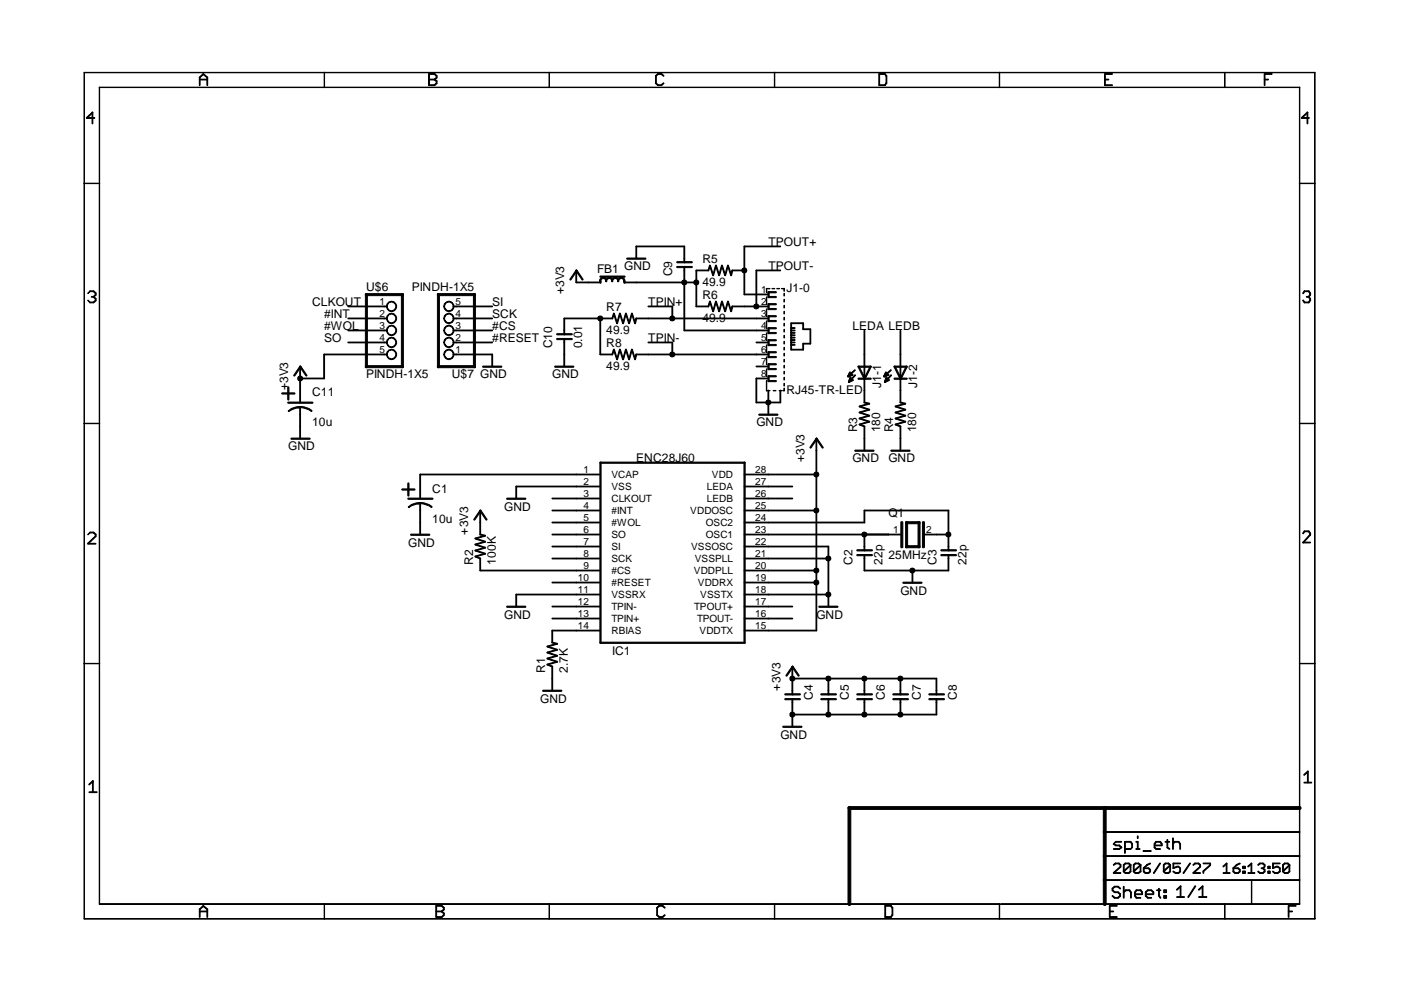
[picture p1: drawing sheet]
<svg xmlns="http://www.w3.org/2000/svg" width="297mm" height="210mm" viewBox="0 0 297 210" stroke-linecap="round" stroke-linejoin="round" font-family="sans-serif">
<defs><g id="words">
<g font-size="2.5">
<text x="162.6" y="52.1">TPOUT+</text>
<text x="126.3" y="57.8">FB1 GND</text>
<text x="142.2" y="58.5" transform="rotate(-90 142.2 58.5)">C9</text>
<text x="148.6" y="55.7">R5</text>
<text x="162.6" y="57.2">TPOUT-</text>
<text x="66" y="64.8">CLKOUT</text>
<text x="77.5" y="61.6">U$6</text>
<text x="87.1" y="61.5">PINDH-1X5</text>
<text x="104.1" y="64.8">SI</text>
<text x="119.4" y="62.3" transform="rotate(-90 119.4 62.3)">+3V3</text>
<text x="128.3" y="65.9">R7</text>
<text x="137.2" y="64.8">TPIN+</text>
<text x="148.6" y="63.3">R6</text>
<text x="148.6" y="60.5">49.9</text>
<text x="166.4" y="61.8">J1-0</text>
<text x="68.6" y="69.9">#WOL</text>
<text x="68.6" y="67.4">#INT</text>
<text x="104.1" y="67.4">SCK</text>
<text x="104.1" y="69.9">#CS</text>
<text x="128.3" y="70.7">49.9</text>
<text x="148.6" y="68.1">49.9</text>
<text x="180.3" y="69.9">LEDA LEDB</text>
<text x="68.6" y="72.5">SO</text>
<text x="104.1" y="72.5">#RESET</text>
<text x="116.8" y="73.7" transform="rotate(-90 116.8 73.7)">C10</text>
<text x="123.2" y="73.7" transform="rotate(-90 123.2 73.7)">0.01</text>
<text x="128.3" y="73.5">R8</text>
<text x="137.2" y="72.5">TPIN-</text>
<text x="61" y="82.6" transform="rotate(-90 61 82.6)">+3V3</text>
<text x="66" y="83.9">C11</text>
<text x="77.5" y="80.1">PINDH-1X5</text>
<text x="95.6" y="79.9">U$7 GND</text>
<text x="116.8" y="80.1">GND</text>
<text x="128.3" y="78.3">49.9</text>
<text x="166.4" y="83.4">RJ45-TR-LED</text>
<text x="186.4" y="82.1" transform="rotate(-90 186.4 82.1)">J1-1</text>
<text x="194.1" y="82.1" transform="rotate(-90 194.1 82.1)">J1-2</text>
<text x="61" y="95.3">GND</text>
<text x="66" y="90.2">10u</text>
<text x="160" y="90.2">GND</text>
<text x="181.4" y="91.5" transform="rotate(-90 181.4 91.5)">R3</text>
<text x="186.2" y="91.5" transform="rotate(-90 186.2 91.5)">180</text>
<text x="189" y="91.5" transform="rotate(-90 189 91.5)">R4</text>
<text x="193.8" y="91.5" transform="rotate(-90 193.8 91.5)">180</text>
<text x="134.6" y="97.9">ENC28J60</text>
<text x="170.2" y="97.9" transform="rotate(-90 170.2 97.9)">+3V3</text>
<text x="180.3" y="97.9">GND</text>
<text x="188" y="97.9">GND</text>
<text x="91.4" y="104.2">C1</text>
<text x="91.4" y="110.6">10u</text>
<text x="99.1" y="113.1" transform="rotate(-90 99.1 113.1)">+3V3</text>
<text x="106.7" y="108">GND</text>
<text x="188" y="109.3">Q1</text>
<text x="86.4" y="115.6">GND</text>
<text x="100.1" y="119.5" transform="rotate(-90 100.1 119.5)">R2</text>
<text x="104.9" y="119.5" transform="rotate(-90 104.9 119.5)">100K</text>
<text x="180.3" y="119.5" transform="rotate(-90 180.3 119.5)">C2</text>
<text x="186.7" y="119.5" transform="rotate(-90 186.7 119.5)">22p</text>
<text x="188" y="118.2">25MHz</text>
<text x="198.1" y="119.5" transform="rotate(-90 198.1 119.5)">C3</text>
<text x="204.5" y="119.5" transform="rotate(-90 204.5 119.5)">22p</text>
<text x="190.5" y="125.8">GND</text>
<text x="106.7" y="130.9">GND</text>
<text x="172.7" y="130.9">GND</text>
<text x="115.3" y="142.3" transform="rotate(-90 115.3 142.3)">R1</text>
<text x="120.1" y="142.3" transform="rotate(-90 120.1 142.3)">2.7K</text>
<text x="129.5" y="138.5">IC1</text>
<text x="114.3" y="148.7">GND</text>
<text x="165.1" y="146.1" transform="rotate(-90 165.1 146.1)">+3V3</text>
<text x="172" y="148.2" transform="rotate(-90 172 148.2)">C4</text>
<text x="179.6" y="148.2" transform="rotate(-90 179.6 148.2)">C5</text>
<text x="187.2" y="148.2" transform="rotate(-90 187.2 148.2)">C6</text>
<text x="194.8" y="148.2" transform="rotate(-90 194.8 148.2)">C7</text>
<text x="202.4" y="148.2" transform="rotate(-90 202.4 148.2)">C8</text>
<text x="165.1" y="156.3">GND</text>
</g>
<g font-size="2.1">
<text x="80.3" y="64.5">1</text>
<text x="96.4" y="64.5">5</text>
<text x="161" y="62">1</text>
<text x="161" y="64.5">2</text>
<text x="80.3" y="67">2</text>
<text x="80.3" y="69.6">3</text>
<text x="96.4" y="69.6">3</text>
<text x="96.4" y="67">4</text>
<text x="161" y="67">3</text>
<text x="161" y="69.6">4</text>
<text x="80.3" y="72.1">4</text>
<text x="80.3" y="74.7">5</text>
<text x="96.4" y="74.7">1</text>
<text x="96.4" y="72.1">2</text>
<text x="161" y="72.1">5</text>
<text x="161" y="74.7">6</text>
<text x="161" y="77.2">7</text>
<text x="161" y="79.7">8</text>
<text x="123.4" y="100.1">1</text>
<text x="129.4" y="101.2">VCAP</text>
<text x="150.6" y="101.2">VDD</text>
<text x="159.8" y="100.1">28</text>
<text x="123.4" y="102.6">2</text>
<text x="123.4" y="105.1">3</text>
<text x="123.4" y="107.7">4</text>
<text x="129.4" y="103.7">VSS</text>
<text x="129.4" y="106.2">CLKOUT</text>
<text x="149.5" y="106.2">LEDB</text>
<text x="149.5" y="103.7">LEDA</text>
<text x="159.8" y="107.7">25</text>
<text x="159.8" y="105.1">26</text>
<text x="159.8" y="102.6">27</text>
<text x="123.4" y="110.2">5</text>
<text x="123.4" y="112.8">6</text>
<text x="129.4" y="108.8">#INT</text>
<text x="129.4" y="111.3">#WOL</text>
<text x="129.4" y="113.9">SO</text>
<text x="146" y="108.8">VDDOSC</text>
<text x="149.4" y="113.9">OSC1</text>
<text x="149.4" y="111.3">OSC2</text>
<text x="159.8" y="112.8">23</text>
<text x="159.8" y="110.2">24</text>
<text x="189" y="112.8">1</text>
<text x="195.9" y="112.8">2</text>
<text x="123.4" y="115.3">7</text>
<text x="123.4" y="117.8">8</text>
<text x="129.4" y="116.4">SI</text>
<text x="129.4" y="118.9">SCK</text>
<text x="146.2" y="116.4">VSSOSC</text>
<text x="147" y="118.9">VSSPLL</text>
<text x="159.8" y="117.8">21</text>
<text x="159.8" y="115.3">22</text>
<text x="122.3" y="122.9">10</text>
<text x="122.3" y="125.5">11</text>
<text x="123.4" y="120.4">9</text>
<text x="129.4" y="121.5">#CS</text>
<text x="129.4" y="124">#RESET</text>
<text x="146.8" y="121.5">VDDPLL</text>
<text x="147.7" y="124">VDDRX</text>
<text x="159.8" y="125.5">18</text>
<text x="159.8" y="122.9">19</text>
<text x="159.8" y="120.4">20</text>
<text x="122.3" y="128">12</text>
<text x="122.3" y="130.5">13</text>
<text x="129.4" y="126.6">VSSRX</text>
<text x="129.4" y="129.1">TPIN-</text>
<text x="129.4" y="131.6">TPIN+</text>
<text x="146.9" y="129.1">TPOUT+</text>
<text x="147.5" y="131.6">TPOUT-</text>
<text x="148.2" y="126.6">VSSTX</text>
<text x="159.8" y="130.5">16</text>
<text x="159.8" y="128">17</text>
<text x="122.3" y="133.1">14</text>
<text x="129.4" y="134.2">RBIAS</text>
<text x="148" y="134.2">VDDTX</text>
<text x="159.8" y="133.1">15</text>
</g>
</g></defs>
<g fill="#000">
<path d="M42.2 16.4h.1l-.1 1.7z" fill-rule="evenodd"/>
<path d="M42.2 16.3l.8-.7 .1 .1-.9 .8z" fill-rule="evenodd"/>
<path d="M42.9 15.7l.1-.1 .9 .8v.1z" fill-rule="evenodd"/>
<path d="M43.8 16.4h.1v1.7z" fill-rule="evenodd"/>
<path d="M42.2 16.8h1.7z" fill-rule="evenodd"/>
<path d="M17.8 15.3l50.9 .1z" fill-rule="evenodd"/>
<path d="M21 18.4l47.7 .1z" fill-rule="evenodd"/>
<path d="M68.6 15.3l.1 3.2z" fill-rule="evenodd"/>
<path d="M90.7 15.7h.1v2.4z" fill-rule="evenodd"/>
<path d="M90.7 15.7h1.3z" fill-rule="evenodd"/>
<path d="M90.7 18h1.3z" fill-rule="evenodd"/>
<path d="M90.8 16.8h1.2l-1.2 .1z" fill-rule="evenodd"/>
<path d="M91.9 15.7v-.1l.6 .5-.1 .1z" fill-rule="evenodd"/>
<path d="M92.4 16v.5z" fill-rule="evenodd"/>
<path d="M91.9 16.8l.5-.5 .1 .1-.6 .5z" fill-rule="evenodd"/>
<path d="M91.9 16.8l.6 .4-.1 .1z" fill-rule="evenodd"/>
<path d="M92.4 17.1v.6z" fill-rule="evenodd"/>
<path d="M91.9 17.9l.5-.4 .1 .1-.6 .5z" fill-rule="evenodd"/>
<path d="M68.6 15.3l47.6 .1z" fill-rule="evenodd"/>
<path d="M68.6 18.4l47.6 .1z" fill-rule="evenodd"/>
<path d="M116.2 15.3v3.2z" fill-rule="evenodd"/>
<path d="M138.7 16.1h.2l-.1 1.6z" fill-rule="evenodd"/>
<path d="M138.7 16l.5-.4 .1 .1-.5 .5z" fill-rule="evenodd"/>
<path d="M138.7 17.6l.1-.1 .5 .5-.1 .1z" fill-rule="evenodd"/>
<path d="M139.1 15.7h.9z" fill-rule="evenodd"/>
<path d="M139.1 18h.9z" fill-rule="evenodd"/>
<path d="M139.9 15.7l.1-.1 .5 .5-.1 .1z" fill-rule="evenodd"/>
<path d="M139.9 17.9l.5-.4 .1 .1-.5 .5z" fill-rule="evenodd"/>
<path d="M116.2 15.3l47.7 .1z" fill-rule="evenodd"/>
<path d="M116.2 18.4l47.7 .1z" fill-rule="evenodd"/>
<path d="M163.8 15.3l.1 3.2z" fill-rule="evenodd"/>
<path d="M185.9 15.7h.2l-.1 2.4z" fill-rule="evenodd"/>
<path d="M185.9 18h1.4z" fill-rule="evenodd"/>
<path d="M187.5 17.5l.1 .1-.4 .5-.1-.1z" fill-rule="evenodd"/>
<path d="M185.9 15.7h1.4z" fill-rule="evenodd"/>
<path d="M187.5 16.1h.1l-.1 1.6z" fill-rule="evenodd"/>
<path d="M187.1 15.7l.2-.1 .3 .5-.1 .1z" fill-rule="evenodd"/>
<path d="M163.8 18.4l47.7 .1z" fill-rule="evenodd"/>
<path d="M163.8 15.3l47.7 .1z" fill-rule="evenodd"/>
<path d="M211.4 15.3l.1 3.2z" fill-rule="evenodd"/>
<path d="M233.7 15.7h.1v2.4z" fill-rule="evenodd"/>
<path d="M233.8 16.8h.8l-.8 .1z" fill-rule="evenodd"/>
<path d="M233.7 15.7h1.7z" fill-rule="evenodd"/>
<path d="M233.7 18h1.7z" fill-rule="evenodd"/>
<path d="M259.1 15.3l.1 3.2z" fill-rule="evenodd"/>
<path d="M267.5 15.7h.1l-.1 2.4z" fill-rule="evenodd"/>
<path d="M267.5 16.8h.9z" fill-rule="evenodd"/>
<path d="M267.5 15.7h1.7z" fill-rule="evenodd"/>
<path d="M211.4 18.4l63.6 .1z" fill-rule="evenodd"/>
<path d="M211.4 15.3l66.8 .1z" fill-rule="evenodd"/>
<path d="M17.8 15.3l.1 23.5z" fill-rule="evenodd"/>
<path d="M19.5 23.8h.1v2.4z" fill-rule="evenodd"/>
<path d="M18.3 24.9l1.3-1.2v.1l-1.2 1.2z" fill-rule="evenodd"/>
<path d="M18.3 25h1.8z" fill-rule="evenodd"/>
<path d="M21 18.4l.1 20.4z" fill-rule="evenodd"/>
<path d="M17.8 38.8h3.3z" fill-rule="evenodd"/>
<path d="M274.9 18.4l.1 20.4z" fill-rule="evenodd"/>
<path d="M276.5 23.8h.2l-.1 2.4z" fill-rule="evenodd"/>
<path d="M275.3 24.9l1.3-1.2 .1 .1-1.3 1.2z" fill-rule="evenodd"/>
<path d="M275.3 25h1.7z" fill-rule="evenodd"/>
<path d="M278.1 15.3l.1 23.5z" fill-rule="evenodd"/>
<path d="M274.9 38.8h3.3z" fill-rule="evenodd"/>
<path d="M121.8 57.2l.2-.1 .1 .2-1.5 2v-.2z" fill-rule="evenodd"/>
<path d="M121.8 57.2h.2l-.1 2.6z" fill-rule="evenodd"/>
<path d="M121.8 57.2h.3l1.3 1.9-.1 .2z" fill-rule="evenodd"/>
<path d="M121.8 59.8h2.7z" fill-rule="evenodd"/>
<path d="M124.5 59.7l2.6 .1h-2.6z" fill-rule="evenodd"/>
<path d="M126.9 59.4h.3l-.1 .5-.2-.1z" fill-rule="evenodd"/>
<path d="M127.1 58.9a.74 .74 0 0 1 .9-.1 .74 .74 0 0 1 .4 .8h-.2a.56 .56 0 0 0-.6-.7 .56 .56 0 0 0-.5 .7l-.3-.1z" fill-rule="evenodd"/>
<path d="M128.2 59.1a.77 .77 0 0 1 .9-.4 .77 .77 0 0 1 .5 .9h-.1a.56 .56 0 0 0-.6-.7 .56 .56 0 0 0-.5 .7l-.3-.1z" fill-rule="evenodd"/>
<path d="M129.5 59.1a.77 .77 0 0 1 .9-.4 .77 .77 0 0 1 .5 .9h-.2a.56 .56 0 0 0-.5-.7 .56 .56 0 0 0-.6 .7l-.2-.1z" fill-rule="evenodd"/>
<path d="M130.7 59.1a.77 .77 0 0 1 1-.4 .77 .77 0 0 1 .5 .9h-.2a.56 .56 0 0 0-.6-.7 .56 .56 0 0 0-.5 .7l-.3-.1z" fill-rule="evenodd"/>
<path d="M132 59.4h.2v.5l-.2-.1z" fill-rule="evenodd"/>
<path d="M127 58.4h5.2v.2l-5.2 .1z" fill-rule="evenodd"/>
<path d="M134.5 52.1h.2l-.1 2.7z" fill-rule="evenodd"/>
<path d="M132.1 59.7l2.6 .1h-2.6z" fill-rule="evenodd"/>
<path d="M132.6 54.7l4-.1 .1 .2-4 .1z" fill-rule="evenodd"/>
<path d="M134.5 52.1h10.4z" fill-rule="evenodd"/>
<path d="M134.5 59.8h10.4z" fill-rule="evenodd"/>
<path d="M144.7 57.2h.2l-.1 2.6z" fill-rule="evenodd"/>
<path d="M144.7 52.1h.2l-.1 2.7z" fill-rule="evenodd"/>
<path d="M144.7 56.5h.2l-.1 .8z" fill-rule="evenodd"/>
<path d="M144.7 54.7h.2l-.1 .8z" fill-rule="evenodd"/>
<path d="M143.2 56.5l1.7-.1v.1l-1.6 .1z" fill-rule="evenodd"/>
<path d="M143.2 55.4h1.7v.1l-1.6 .1z" fill-rule="evenodd"/>
<path d="M144.7 56.5l1.7-.1 .1 .1-1.7 .1z" fill-rule="evenodd"/>
<path d="M144.7 55.4h1.7l.1 .1-1.7 .1z" fill-rule="evenodd"/>
<path d="M144.8 59.7l2.6 .1h-2.6z" fill-rule="evenodd"/>
<path d="M147.2 57.2h.2l-.1 2.6z" fill-rule="evenodd"/>
<path d="M147.2 57.2h2.7z" fill-rule="evenodd"/>
<path d="M150.1 56.1l.2 .1-.4 1.1z" fill-rule="evenodd"/>
<path d="M150.1 56.2l.2-.1 .6 2.2z" fill-rule="evenodd"/>
<path d="M151.4 56.1l.2 .1-.7 2.1z" fill-rule="evenodd"/>
<path d="M151.4 56.2l.2-.1 .5 2.2z" fill-rule="evenodd"/>
<path d="M152.7 56.1l.1 .1-.7 2.1z" fill-rule="evenodd"/>
<path d="M152.7 56.1l.8 2.1-.1 .1-.7-2.1z" fill-rule="evenodd"/>
<path d="M153.9 56.1l.2 .1-.7 2.1z" fill-rule="evenodd"/>
<path d="M153.9 56.2l.2-.1 .6 2.2z" fill-rule="evenodd"/>
<path d="M154.9 57.1l.1 .1-.3 1.1z" fill-rule="evenodd"/>
<path d="M157.4 52.1h.2l-.1 5.2z" fill-rule="evenodd"/>
<path d="M154.9 57.2h2.7z" fill-rule="evenodd"/>
<path d="M157.4 52.1h7.8z" fill-rule="evenodd"/>
<path d="M159.9 57.2h5.3z" fill-rule="evenodd"/>
<path d="M19 61.5l.1 .1-.5 .5-.1-.1z" fill-rule="evenodd"/>
<path d="M18.5 63.6l.1-.1 .5 .5-.1 .1z" fill-rule="evenodd"/>
<path d="M19 61.5l.9 .1-.9 .1z" fill-rule="evenodd"/>
<path d="M19.3 62.8h.6z" fill-rule="evenodd"/>
<path d="M19 63.9l.9 .1-.9 .1z" fill-rule="evenodd"/>
<path d="M19.8 61.5l.5 .5-.1 .1-.5-.4z" fill-rule="evenodd"/>
<path d="M20.2 62h.1l-.1 .5z" fill-rule="evenodd"/>
<path d="M19.7 62.7l.5-.4 .1 .1-.5 .5z" fill-rule="evenodd"/>
<path d="M19.7 62.8l.1-.1 .5 .5-.1 .1z" fill-rule="evenodd"/>
<path d="M20.2 63.1v.6z" fill-rule="evenodd"/>
<path d="M19.7 63.9l.5-.4 .1 .1-.5 .5z" fill-rule="evenodd"/>
<path d="M63.4 77.5h.2l.1 .1-1.5 2-.1-.2z" fill-rule="evenodd"/>
<path d="M63.4 77.5h.3l1.2 1.9v.2z" fill-rule="evenodd"/>
<path d="M77.3 62.2h.4l-.1 15.6-.3-.1z" fill-rule="evenodd"/>
<path d="M68.6 74.9l12.8 .1-12.8 .1z" fill-rule="evenodd"/>
<path d="M73.7 72.4l7.7 .1h-7.7z" fill-rule="evenodd"/>
<path d="M73.6 69.9h7.8z" fill-rule="evenodd"/>
<path d="M73.6 67.4h7.8z" fill-rule="evenodd"/>
<path d="M73.6 64.8h7.8z" fill-rule="evenodd"/>
<path d="M82.2 63.9a1.09 1.09 0 0 1 1.5 .3 1.09 1.09 0 0 1-.2 1.5 1.09 1.09 0 0 1-1.5-.3 1.01 1.01 0 0 1 .2-1.3 1.01 1.01 0 0 1 1.4 .1 .94 .94 0 0 1-.5 1.5 .94 .94 0 0 1-1.2-.9v-.5z" fill-rule="evenodd"/>
<path d="M82.2 66.5a1.09 1.09 0 0 1 1.5 .2 1.09 1.09 0 0 1-.2 1.5 1.09 1.09 0 0 1-1.5-.2 1.01 1.01 0 0 1 .2-1.3 1.01 1.01 0 0 1 1.4 .1 .94 .94 0 0 1-.5 1.4 .94 .94 0 0 1-1.2-.8v-.5z" fill-rule="evenodd"/>
<path d="M82.2 69a1.09 1.09 0 0 1 1.5 .2 1.09 1.09 0 0 1-.2 1.6 1.09 1.09 0 0 1-1.5-.3 1.01 1.01 0 0 1 .2-1.3 1.01 1.01 0 0 1 1.4 .1 .94 .94 0 0 1-.5 1.5 .94 .94 0 0 1-1.2-.9v-.5z" fill-rule="evenodd"/>
<path d="M82.2 71.5a1.09 1.09 0 0 1 1.5 .3 1.09 1.09 0 0 1-.2 1.5 1.09 1.09 0 0 1-1.5-.2 1.01 1.01 0 0 1 .2-1.3 1.01 1.01 0 0 1 1.4 .1 .94 .94 0 0 1-.5 1.4 .94 .94 0 0 1-1.2-.8v-.5z" fill-rule="evenodd"/>
<path d="M82.2 74.1a1.09 1.09 0 0 1 1.5 .2 1.09 1.09 0 0 1-.2 1.5 1.09 1.09 0 0 1-1.5-.2 1.01 1.01 0 0 1 .2-1.3 1.01 1.01 0 0 1 1.4 .1 .94 .94 0 0 1-.5 1.5 .94 .94 0 0 1-1.2-.9v-.5z" fill-rule="evenodd"/>
<path d="M81.2 64.8h.8z" fill-rule="evenodd"/>
<path d="M81.2 67.4h.8z" fill-rule="evenodd"/>
<path d="M81.2 69.9h.8z" fill-rule="evenodd"/>
<path d="M81.3 72.4l.7 .1h-.7z" fill-rule="evenodd"/>
<path d="M81.2 75h.8z" fill-rule="evenodd"/>
<path d="M77.4 77.4h7.9v.3l-7.9 .1z" fill-rule="evenodd"/>
<path d="M84.9 62.2h.4v15.6l-.4-.1z" fill-rule="evenodd"/>
<path d="M77.3 62.2l8-.1v.4l-7.9 .1z" fill-rule="evenodd"/>
<path d="M92.5 62.2h.5l-.1 15.6-.4-.1z" fill-rule="evenodd"/>
<path d="M94 74.5a1.07 1.07 0 0 1 1.5-.4 1.07 1.07 0 0 1 .3 1.6 1.07 1.07 0 0 1-1.7 0v-.2a.34 .34 0 0 1 0-.6 .89 .89 0 0 1 1.3-.7 .89 .89 0 0 1 0 1.5 .89 .89 0 0 1-1.3-.7h-.2z" fill-rule="evenodd"/>
<path d="M94.3 71.6a1.06 1.06 0 0 1 1.6 .4 1.06 1.06 0 0 1-.7 1.5 1.06 1.06 0 0 1-1.3-1h.2a.89 .89 0 0 1 1.2-.9 .89 .89 0 0 1 .3 1.4 .89 .89 0 0 1-1.5-.2v-.3a.44 .44 0 0 1 0-.7z" fill-rule="evenodd"/>
<path d="M94 69.4a1.07 1.07 0 0 1 1.5-.4 1.07 1.07 0 0 1 .3 1.6 1.07 1.07 0 0 1-1.7 0v-.2a.34 .34 0 0 1 0-.6 .89 .89 0 0 1 1.3-.7 .89 .89 0 0 1 0 1.5 .89 .89 0 0 1-1.3-.7h-.2z" fill-rule="evenodd"/>
<path d="M94.3 66.5a1.06 1.06 0 0 1 1.6 .4 1.06 1.06 0 0 1-.7 1.5 1.06 1.06 0 0 1-1.3-1h.2a.89 .89 0 0 1 1.2-.9 .89 .89 0 0 1 .3 1.4 .89 .89 0 0 1-1.5-.2v-.2a.44 .44 0 0 1 0-.8z" fill-rule="evenodd"/>
<path d="M94.2 64.1a1.06 1.06 0 0 1 1.7 .3 1.06 1.06 0 0 1-.7 1.5 1.06 1.06 0 0 1-1.3-1.1h.2a.89 .89 0 0 1 1.2-.8 .89 .89 0 0 1 .3 1.4 .89 .89 0 0 1-1.5-.2v-.3a.44 .44 0 0 1 0-.7z" fill-rule="evenodd"/>
<path d="M95.8 75h.8z" fill-rule="evenodd"/>
<path d="M95.8 72.5h.8z" fill-rule="evenodd"/>
<path d="M95.8 69.9h.8z" fill-rule="evenodd"/>
<path d="M95.8 67.4h.8z" fill-rule="evenodd"/>
<path d="M95.8 64.8h.8z" fill-rule="evenodd"/>
<path d="M92.5 62.2l8-.1 .1 .4-8 .1z" fill-rule="evenodd"/>
<path d="M92.6 77.4h7.9l.1 .3-8 .1z" fill-rule="evenodd"/>
<path d="M100.2 62.1l.4 .1-.1 15.6-.3-.1z" fill-rule="evenodd"/>
<path d="M96.4 75h7.8z" fill-rule="evenodd"/>
<path d="M96.4 72.5h7.8z" fill-rule="evenodd"/>
<path d="M96.4 67.4h7.8z" fill-rule="evenodd"/>
<path d="M96.4 64.8h7.8z" fill-rule="evenodd"/>
<path d="M96.4 69.9h7.8z" fill-rule="evenodd"/>
<path d="M104.1 75h.1l-.1 2.6z" fill-rule="evenodd"/>
<path d="M102.1 77.5h4l.1 .1-4 .1z" fill-rule="evenodd"/>
<path d="M119.4 72.4v2.7z" fill-rule="evenodd"/>
<path d="M119.3 67.4h.2l-.1 2.6z" fill-rule="evenodd"/>
<path d="M119.4 71.6v.9z" fill-rule="evenodd"/>
<path d="M119.3 69.9h.2l-.1 .9z" fill-rule="evenodd"/>
<path d="M119.3 75h.2l-.1 2.6z" fill-rule="evenodd"/>
<path d="M117.9 71.6h1.6v.2l-1.6 .1z" fill-rule="evenodd"/>
<path d="M117.8 70.7l1.7-.1v.2l-1.6 .1z" fill-rule="evenodd"/>
<path d="M119.4 71.6h1.6l.1 .2-1.7 .1z" fill-rule="evenodd"/>
<path d="M119.3 70.7l1.7-.1 .1 .2-1.7 .1z" fill-rule="evenodd"/>
<path d="M117.4 77.5h3.9l.1 .1-4 .1z" fill-rule="evenodd"/>
<path d="M119.3 67.4h7.8z" fill-rule="evenodd"/>
<path d="M126.9 67.4h.2l-.1 7.7z" fill-rule="evenodd"/>
<path d="M126.9 67.4h2.7z" fill-rule="evenodd"/>
<path d="M129.8 66.3l.2 .1-.5 1.1z" fill-rule="evenodd"/>
<path d="M127 74.9l2.6 .1-2.6 .1z" fill-rule="evenodd"/>
<path d="M129.8 73.9l.2 .1-.5 1.1z" fill-rule="evenodd"/>
<path d="M129.9 66.3l.7 2.1v.1l-.8-2.1z" fill-rule="evenodd"/>
<path d="M131.1 66.3l.1 .1-.6 2.1z" fill-rule="evenodd"/>
<path d="M129.8 74l.2-.1 .6 2.2z" fill-rule="evenodd"/>
<path d="M131.1 73.9l.1 .1-.6 2.1z" fill-rule="evenodd"/>
<path d="M131.1 66.4l.1-.1 .6 2.2z" fill-rule="evenodd"/>
<path d="M132.3 66.3l.2 .1-.7 2.1z" fill-rule="evenodd"/>
<path d="M131.1 74l.1-.1 .6 2.2z" fill-rule="evenodd"/>
<path d="M132.3 73.9l.2 .1-.7 2.1z" fill-rule="evenodd"/>
<path d="M132.4 66.3l.8 2.1-.1 .1-.8-2.1z" fill-rule="evenodd"/>
<path d="M133.6 66.3l.2 .1-.7 2.1z" fill-rule="evenodd"/>
<path d="M132.4 73.9l.8 2.1-.1 .1-.8-2.1z" fill-rule="evenodd"/>
<path d="M133.6 73.9l.2 .1-.7 2.1z" fill-rule="evenodd"/>
<path d="M133.7 66.3l.8 2.1-.1 .1-.8-2.1z" fill-rule="evenodd"/>
<path d="M134.5 67.3l.2 .1-.3 1.1z" fill-rule="evenodd"/>
<path d="M133.6 74l.2-.1 .6 2.2z" fill-rule="evenodd"/>
<path d="M134.5 74.9l.2 .1-.3 1.1z" fill-rule="evenodd"/>
<path d="M134.5 67.4h2.7z" fill-rule="evenodd"/>
<path d="M134.5 75h2.7z" fill-rule="evenodd"/>
<path d="M137.1 67.4h5.2z" fill-rule="evenodd"/>
<path d="M137.1 64.8h5.2z" fill-rule="evenodd"/>
<path d="M142.2 64.8h.1l-.1 2.7z" fill-rule="evenodd"/>
<path d="M137.1 75h5.2z" fill-rule="evenodd"/>
<path d="M137.2 72.4l5.1 .1h-5.1z" fill-rule="evenodd"/>
<path d="M142.2 72.5h.1l-.1 2.6z" fill-rule="evenodd"/>
<path d="M144.8 59.7v10.3z" fill-rule="evenodd"/>
<path d="M147.2 59.8h.2l-.1 5.1z" fill-rule="evenodd"/>
<path d="M147.2 64.8h2.7z" fill-rule="evenodd"/>
<path d="M150.1 63.7l.2 .1-.4 1.1z" fill-rule="evenodd"/>
<path d="M150.1 63.8l.2-.1 .6 2.2z" fill-rule="evenodd"/>
<path d="M151.4 63.7l.2 .1-.7 2.1z" fill-rule="evenodd"/>
<path d="M151.4 63.8l.2-.1 .5 2.2z" fill-rule="evenodd"/>
<path d="M152.7 63.7l.1 .1-.7 2.1z" fill-rule="evenodd"/>
<path d="M152.7 63.7l.8 2.2h-.1l-.7-2.1z" fill-rule="evenodd"/>
<path d="M153.9 63.7l.2 .1-.7 2.1z" fill-rule="evenodd"/>
<path d="M153.9 63.8l.2-.1 .6 2.2z" fill-rule="evenodd"/>
<path d="M154.9 64.8h.1l-.3 1.1z" fill-rule="evenodd"/>
<path d="M157.4 57.2h.2l-.1 5.2z" fill-rule="evenodd"/>
<path d="M154.9 64.8h2.7z" fill-rule="evenodd"/>
<path d="M142.2 67.4h17.9z" fill-rule="evenodd"/>
<path d="M142.2 75h17.9z" fill-rule="evenodd"/>
<path d="M157.4 62.3h2.7z" fill-rule="evenodd"/>
<path d="M157.4 64.8h2.7z" fill-rule="evenodd"/>
<path d="M159.9 57.2h.2l-.1 7.7z" fill-rule="evenodd"/>
<path d="M144.7 69.9h15.4z" fill-rule="evenodd"/>
<path d="M162.1 61l.1 .9z" fill-rule="evenodd"/>
<path d="M162.1 62.8l.1 1.6z" fill-rule="evenodd"/>
<path d="M162.1 65.4l.1 1.6z" fill-rule="evenodd"/>
<path d="M162.1 67.9l.1 1.6z" fill-rule="evenodd"/>
<path d="M162.1 70.4l.1 1.6z" fill-rule="evenodd"/>
<path d="M162.1 73l.1 1.6z" fill-rule="evenodd"/>
<path d="M162.1 75.5l.1 1.6z" fill-rule="evenodd"/>
<path d="M162.1 78.1l.1 1.6z" fill-rule="evenodd"/>
<path d="M159.9 62.3h2.7z" fill-rule="evenodd"/>
<path d="M159.9 64.8h2.7z" fill-rule="evenodd"/>
<path d="M159.9 67.4h2.7z" fill-rule="evenodd"/>
<path d="M159.9 69.9h2.7z" fill-rule="evenodd"/>
<path d="M159.9 72.5h2.7z" fill-rule="evenodd"/>
<path d="M159.9 75h2.7z" fill-rule="evenodd"/>
<path d="M159.9 77.5h2.7z" fill-rule="evenodd"/>
<path d="M162.5 61.8h.2l-.1 1.2-.1-.1z" fill-rule="evenodd"/>
<path d="M162.5 64.3h.2l-.1 1.2-.1-.1z" fill-rule="evenodd"/>
<path d="M162.6 66.8l.1 .1-.1 1.2-.1-.1z" fill-rule="evenodd"/>
<path d="M162.5 69.4h.2l-.1 1.2-.1-.1z" fill-rule="evenodd"/>
<path d="M162.6 71.9l.1 .1-.1 1.1h-.1z" fill-rule="evenodd"/>
<path d="M162.5 74.5h.2l-.1 1.2-.1-.1z" fill-rule="evenodd"/>
<path d="M162.5 77h.2l-.1 1.2-.1-.1z" fill-rule="evenodd"/>
<path d="M162.1 61l.8 .1z" fill-rule="evenodd"/>
<path d="M163.3 61l.6 .1z" fill-rule="evenodd"/>
<path d="M162.5 61.8l1.7-.1 .1 .2-1.7 .1z" fill-rule="evenodd"/>
<path d="M162.5 62.8l1.7-.1 .1 .2-1.7 .1z" fill-rule="evenodd"/>
<path d="M162.5 64.3l1.7-.1 .1 .2-1.7 .1z" fill-rule="evenodd"/>
<path d="M162.6 65.3h1.6l.1 .1-1.7 .1z" fill-rule="evenodd"/>
<path d="M162.6 66.8h1.6l.1 .2h-1.7z" fill-rule="evenodd"/>
<path d="M162.5 67.9l1.7-.1 .1 .2-1.7 .1z" fill-rule="evenodd"/>
<path d="M162.5 69.4l1.7-.1 .1 .2-1.7 .1z" fill-rule="evenodd"/>
<path d="M162.5 70.4l1.7-.1 .1 .2-1.7 .1z" fill-rule="evenodd"/>
<path d="M162.6 71.9h1.6l.1 .1-1.7 .1z" fill-rule="evenodd"/>
<path d="M162.6 72.9h1.6l.1 .2h-1.7z" fill-rule="evenodd"/>
<path d="M162.5 74.5l1.7-.1 .1 .2-1.7 .1z" fill-rule="evenodd"/>
<path d="M162.5 75.5l1.7-.1 .1 .2-1.7 .1z" fill-rule="evenodd"/>
<path d="M162.5 77l1.7-.1 .1 .2-1.7 .1z" fill-rule="evenodd"/>
<path d="M162.6 78h1.6l.1 .1-1.7 .1z" fill-rule="evenodd"/>
<path d="M162.6 79.5h1.6l.1 .2h-1.7z" fill-rule="evenodd"/>
<path d="M164.3 61l.6 .1z" fill-rule="evenodd"/>
<path d="M165.9 62v.6z" fill-rule="evenodd"/>
<path d="M165.9 61v.6z" fill-rule="evenodd"/>
<path d="M165.4 61l.5 .1z" fill-rule="evenodd"/>
<path d="M165.9 63.3v.6z" fill-rule="evenodd"/>
<path d="M165.9 64.6v.6z" fill-rule="evenodd"/>
<path d="M165.9 65.9v.6z" fill-rule="evenodd"/>
<path d="M165.9 67.1v.6z" fill-rule="evenodd"/>
<path d="M165.9 68.4v.6z" fill-rule="evenodd"/>
<path d="M165.9 69.7v.6z" fill-rule="evenodd"/>
<path d="M165.9 70.9v.6z" fill-rule="evenodd"/>
<path d="M165.9 72.2v.6z" fill-rule="evenodd"/>
<path d="M165.9 73.5v.6z" fill-rule="evenodd"/>
<path d="M165.9 74.7v.6z" fill-rule="evenodd"/>
<path d="M165.9 76v.6z" fill-rule="evenodd"/>
<path d="M165.9 77.3v.6z" fill-rule="evenodd"/>
<path d="M165.9 78.6v.6z" fill-rule="evenodd"/>
<path d="M167.3 68.4h.2l-.1 1.1z" fill-rule="evenodd"/>
<path d="M167.3 69.4h.2l-.1 .6z" fill-rule="evenodd"/>
<path d="M167.3 69.9h.2l-.1 .6z" fill-rule="evenodd"/>
<path d="M167.3 70.4h.2l-.1 .6z" fill-rule="evenodd"/>
<path d="M167.3 70.9h.2l-.1 .6z" fill-rule="evenodd"/>
<path d="M167.3 71.4h.2l-.1 .6z" fill-rule="evenodd"/>
<path d="M167.3 72h.2l-.1 .5z" fill-rule="evenodd"/>
<path d="M167.3 72.5h.2l-.1 .6z" fill-rule="evenodd"/>
<path d="M167.4 72.9v1.2z" fill-rule="evenodd"/>
<path d="M167.3 69.4h.9z" fill-rule="evenodd"/>
<path d="M167.3 69.9h.9z" fill-rule="evenodd"/>
<path d="M167.3 70.4h.9z" fill-rule="evenodd"/>
<path d="M167.3 70.9h.9z" fill-rule="evenodd"/>
<path d="M167.3 71.4h.9z" fill-rule="evenodd"/>
<path d="M167.3 72h.9z" fill-rule="evenodd"/>
<path d="M167.3 72.5h.9z" fill-rule="evenodd"/>
<path d="M167.4 72.9l.8 .1-.8 .1z" fill-rule="evenodd"/>
<path d="M167.3 74h2.7z" fill-rule="evenodd"/>
<path d="M169.9 72.6v1.5z" fill-rule="evenodd"/>
<path d="M169.8 68.4h.2l-.1 1.4z" fill-rule="evenodd"/>
<path d="M167.3 68.4h2.7z" fill-rule="evenodd"/>
<path d="M169.9 72.6l1.6 .1-1.6 .1z" fill-rule="evenodd"/>
<path d="M171.4 69.7h.1l-.1 3.1z" fill-rule="evenodd"/>
<path d="M169.8 69.7h1.7z" fill-rule="evenodd"/>
<path d="M179.7 78.7l.2 .1-.5 .9h-.1z" fill-rule="evenodd"/>
<path d="M179.5 79.6l.2 .1h-.2z" fill-rule="evenodd"/>
<path d="M179.7 78.9h.2z" fill-rule="evenodd"/>
<path d="M179.4 79.5h.7z" fill-rule="evenodd"/>
<path d="M179.7 79h.4z" fill-rule="evenodd"/>
<path d="M179.6 79.2h.7z" fill-rule="evenodd"/>
<path d="M179.8 78.7l.6 .5-.1 .2-.6-.5z" fill-rule="evenodd"/>
<path d="M179.3 79.6l1.1-.3-1 .4z" fill-rule="evenodd"/>
<path d="M179.5 79.3h.9z" fill-rule="evenodd"/>
<path d="M179.3 79.6l1.5-1.4 .1 .1-1.5 1.4z" fill-rule="evenodd"/>
<path d="M182.8 69.9h.2l-.1 5.2z" fill-rule="evenodd"/>
<path d="M182.8 75h.2l-.1 2.6z" fill-rule="evenodd"/>
<path d="M181.5 77.5h1.5v.1l-1.4 .1z" fill-rule="evenodd"/>
<path d="M182.8 77.5h1.4l.1 .1-1.4 .1z" fill-rule="evenodd"/>
<path d="M187.4 78.7l.1 .1-.5 .9h-.1z" fill-rule="evenodd"/>
<path d="M187 79.7h.3z" fill-rule="evenodd"/>
<path d="M187.4 78.9h.1z" fill-rule="evenodd"/>
<path d="M187 79.5h.7z" fill-rule="evenodd"/>
<path d="M187.3 79h.4z" fill-rule="evenodd"/>
<path d="M187.2 79.2h.7z" fill-rule="evenodd"/>
<path d="M187.5 78.7l.5 .6v.1l-.6-.6z" fill-rule="evenodd"/>
<path d="M186.9 79.6l1.1-.3-1 .4z" fill-rule="evenodd"/>
<path d="M187.2 79.2l.8 .1-.8 .1z" fill-rule="evenodd"/>
<path d="M186.9 79.6l1.6-1.4 .1 .1-1.6 1.4z" fill-rule="evenodd"/>
<path d="M190.4 69.9h.2l-.1 5.2z" fill-rule="evenodd"/>
<path d="M190.4 75h.2l-.1 2.6z" fill-rule="evenodd"/>
<path d="M189.1 77.5h1.5l.1 .1-1.5 .1z" fill-rule="evenodd"/>
<path d="M190.4 77.5h1.5v.1l-1.4 .1z" fill-rule="evenodd"/>
<path d="M275.9 61.5l.2 .1-.4 .5-.1-.1z" fill-rule="evenodd"/>
<path d="M275.6 63.6l.2-.1 .3 .5-.1 .1z" fill-rule="evenodd"/>
<path d="M275.9 61.6h1z" fill-rule="evenodd"/>
<path d="M277.1 62.3l.2 .1-.4 .5-.1-.1z" fill-rule="evenodd"/>
<path d="M276.4 62.8h.5z" fill-rule="evenodd"/>
<path d="M277.1 63.5l.2 .1-.4 .5-.1-.1z" fill-rule="evenodd"/>
<path d="M275.9 64h1z" fill-rule="evenodd"/>
<path d="M276.9 61.5l.4 .5-.1 .1-.4-.5z" fill-rule="evenodd"/>
<path d="M277.1 62h.2l-.1 .5z" fill-rule="evenodd"/>
<path d="M276.9 62.7l.4 .5-.1 .1-.4-.5z" fill-rule="evenodd"/>
<path d="M277.2 63.1v.6z" fill-rule="evenodd"/>
<path d="M17.8 38.8l.1 50.8z" fill-rule="evenodd"/>
<path d="M21 38.8l.1 50.8z" fill-rule="evenodd"/>
<path d="M17.8 89.6h3.3z" fill-rule="evenodd"/>
<path d="M61 81.9h.1l-.1 2.8-.1-.1z" fill-rule="evenodd"/>
<path d="M59.6 83.2l2.7-.1 .1 .2-2.7 .1z" fill-rule="evenodd"/>
<path d="M61 86.9l.6-.5 1.9-.4v.3l-1.3 .2-1.1 .6z" fill-rule="evenodd"/>
<path d="M63.4 77.5h.2l-.1 2.7z" fill-rule="evenodd"/>
<path d="M63.4 80.1h.2l-.1 5.1z" fill-rule="evenodd"/>
<path d="M63.4 87.7h.2l-.1 2.6z" fill-rule="evenodd"/>
<path d="M63.5 86.1v.2z" fill-rule="evenodd"/>
<path d="M63.5 86.1v1.7z" fill-rule="evenodd"/>
<path d="M63.4 90.2h.2l-.1 2.7z" fill-rule="evenodd"/>
<path d="M61.6 92.8l3.9-.1 .1 .2-4 .1z" fill-rule="evenodd"/>
<path d="M63.5 86l1.9 .4 .6 .5-.1 .2-.6-.4-1.8-.4z" fill-rule="evenodd"/>
<path d="M61 85.1h5.1l.1 .1-5.2 .1z" fill-rule="evenodd"/>
<path d="M68.6 74.9v5.3z" fill-rule="evenodd"/>
<path d="M63.4 80.1h5.3z" fill-rule="evenodd"/>
<path d="M127 97.8h30.6v.1l-30.6 .1z" fill-rule="evenodd"/>
<path d="M159.9 80.1h.2l-.1 5.1z" fill-rule="evenodd"/>
<path d="M162.1 80.6l.1 2.1z" fill-rule="evenodd"/>
<path d="M159.9 85.2h2.7z" fill-rule="evenodd"/>
<path d="M159.9 80.1h2.7z" fill-rule="evenodd"/>
<path d="M162.5 82.6h.1v2.6z" fill-rule="evenodd"/>
<path d="M162.6 85.1v2.7z" fill-rule="evenodd"/>
<path d="M162.6 79.5l.1 .1-.1 1.2-.1-.1z" fill-rule="evenodd"/>
<path d="M162.1 82.6l.8 .1z" fill-rule="evenodd"/>
<path d="M163.6 82.6l.6 .1z" fill-rule="evenodd"/>
<path d="M162.5 80.6l1.7-.1 .1 .2-1.7 .1z" fill-rule="evenodd"/>
<path d="M160.5 87.7l4-.1 .1 .2-4 .1z" fill-rule="evenodd"/>
<path d="M162.6 85.1l2.6 .1h-2.6z" fill-rule="evenodd"/>
<path d="M165 82.6h.2l-.1 2.6z" fill-rule="evenodd"/>
<path d="M164.8 82.6l.6 .1z" fill-rule="evenodd"/>
<path d="M165.6 82.6l.3 .1z" fill-rule="evenodd"/>
<path d="M165.9 82.1v.6z" fill-rule="evenodd"/>
<path d="M165.9 79.8v.6z" fill-rule="evenodd"/>
<path d="M165.9 81.1v.6z" fill-rule="evenodd"/>
<path d="M172.6 92.8l.2-.1 .1 .2-1.5 1.9v-.2z" fill-rule="evenodd"/>
<path d="M172.6 92.8h.2l-.1 2.6z" fill-rule="evenodd"/>
<path d="M172.6 92.8h.3l1.3 1.8-.1 .2z" fill-rule="evenodd"/>
<path d="M180.8 79.3l.2 .1-1.4 1.5-.1-.1z" fill-rule="evenodd"/>
<path d="M179.8 79.8l.2 .1-.4 1z" fill-rule="evenodd"/>
<path d="M179.7 80.6l.3 .1-.3 .1z" fill-rule="evenodd"/>
<path d="M179.8 80.1h.4z" fill-rule="evenodd"/>
<path d="M179.6 80.5h.7z" fill-rule="evenodd"/>
<path d="M179.7 80.3h.6z" fill-rule="evenodd"/>
<path d="M179.7 80.3l.7 .1-.7 .1z" fill-rule="evenodd"/>
<path d="M179.8 79.9l.1-.1 .6 .6-.1 .1z" fill-rule="evenodd"/>
<path d="M179.5 80.8l.9-.5 .1 .1-.9 .5z" fill-rule="evenodd"/>
<path d="M182.8 80.1h.2l-.1 2.6z" fill-rule="evenodd"/>
<path d="M182.8 77.5h.2l-.1 2.7z" fill-rule="evenodd"/>
<path d="M182.8 82.6h.2l-.1 2.6z" fill-rule="evenodd"/>
<path d="M182.8 90.2h.2l-.1 2.7z" fill-rule="evenodd"/>
<path d="M181.8 89.8l.1-.1 1.1 .5-.1 .1z" fill-rule="evenodd"/>
<path d="M182.8 92.8h.2l-.1 2.6z" fill-rule="evenodd"/>
<path d="M184.1 77.5h.1l.1 .1-1.3 2.6-.1 .1-.1-.2z" fill-rule="evenodd"/>
<path d="M181.5 77.5h.3l1.2 2.6v.2l-.2-.1z" fill-rule="evenodd"/>
<path d="M181.5 80.1l1.5-.1v.2l-1.4 .1z" fill-rule="evenodd"/>
<path d="M181.8 89.7l2.2-.5-2.1 .7z" fill-rule="evenodd"/>
<path d="M181.9 88.5l2.1 .7-2.2-.6z" fill-rule="evenodd"/>
<path d="M181.8 88.5l2.2-.5-2.1 .6z" fill-rule="evenodd"/>
<path d="M181.9 87.2l2.1 .8-2.2-.6z" fill-rule="evenodd"/>
<path d="M181.8 87.2l2.2-.5-2.1 .7z" fill-rule="evenodd"/>
<path d="M181.8 86l.1-.1 2.1 .8-.1 .1z" fill-rule="evenodd"/>
<path d="M181.8 85.9l2.2-.5-2.1 .7z" fill-rule="evenodd"/>
<path d="M182.8 85.2l1.2 .2z" fill-rule="evenodd"/>
<path d="M182.8 80.1l1.4-.1 .1 .2-1.4 .1z" fill-rule="evenodd"/>
<path d="M180.8 95.3l4-.1 .1 .2-4 .1z" fill-rule="evenodd"/>
<path d="M188.5 79.3l.1 .1-1.4 1.5-.1-.1z" fill-rule="evenodd"/>
<path d="M187.5 79.8l.1 .1-.4 1z" fill-rule="evenodd"/>
<path d="M187.3 80.6l.3 .1-.3 .1z" fill-rule="evenodd"/>
<path d="M187.5 80.1h.3z" fill-rule="evenodd"/>
<path d="M187.2 80.5h.8z" fill-rule="evenodd"/>
<path d="M187.4 80.3h.6z" fill-rule="evenodd"/>
<path d="M187.4 80.3l.6 .1-.6 .1z" fill-rule="evenodd"/>
<path d="M187.5 79.9v-.1l.6 .6-.1 .1z" fill-rule="evenodd"/>
<path d="M187.1 80.8l.9-.5 .1 .1-.9 .5z" fill-rule="evenodd"/>
<path d="M190.4 80.1h.2l-.1 2.6z" fill-rule="evenodd"/>
<path d="M190.4 77.5h.2l-.1 2.7z" fill-rule="evenodd"/>
<path d="M190.4 82.6h.2l-.1 2.6z" fill-rule="evenodd"/>
<path d="M190.4 90.2h.2l-.1 2.7z" fill-rule="evenodd"/>
<path d="M189.4 89.8l.1-.1 1.1 .5-.1 .1z" fill-rule="evenodd"/>
<path d="M190.5 92.7v2.7z" fill-rule="evenodd"/>
<path d="M191.7 77.5h.2v.1l-1.2 2.6-.2 .1-.1-.2z" fill-rule="evenodd"/>
<path d="M189.1 77.5h.3l1.3 2.6-.1 .2-.2-.1z" fill-rule="evenodd"/>
<path d="M189.1 80.1l1.5-.1 .1 .2-1.5 .1z" fill-rule="evenodd"/>
<path d="M189.4 89.7l2.2-.5-2.1 .7z" fill-rule="evenodd"/>
<path d="M189.5 88.5l2.1 .7-2.2-.6z" fill-rule="evenodd"/>
<path d="M189.4 88.5l2.2-.5-2.1 .6z" fill-rule="evenodd"/>
<path d="M189.5 87.2l2.1 .8-2.2-.6z" fill-rule="evenodd"/>
<path d="M189.4 87.2l2.2-.5-2.1 .7z" fill-rule="evenodd"/>
<path d="M189.4 86l.1-.1 2.1 .8-.1 .1z" fill-rule="evenodd"/>
<path d="M189.4 85.9l2.2-.5-2.1 .7z" fill-rule="evenodd"/>
<path d="M190.5 85.1l1.1 .3-1.2-.2z" fill-rule="evenodd"/>
<path d="M190.4 80.1l1.5-.1v.2l-1.4 .1z" fill-rule="evenodd"/>
<path d="M188.5 95.3l3.9-.1 .1 .2-3.9 .1z" fill-rule="evenodd"/>
<path d="M274.9 38.8l.1 50.8z" fill-rule="evenodd"/>
<path d="M278.1 38.8l.1 50.8z" fill-rule="evenodd"/>
<path d="M274.9 89.6h3.3z" fill-rule="evenodd"/>
<path d="M19 112.6l.1 .1-.5 .5-.1-.1z" fill-rule="evenodd"/>
<path d="M19 112.6l.9 .1-.9 .1z" fill-rule="evenodd"/>
<path d="M18.6 115h1.7l-1.7 .1z" fill-rule="evenodd"/>
<path d="M18.5 115l1.7-1.6h.1l-1.7 1.7z" fill-rule="evenodd"/>
<path d="M20.2 113.1h.1l-.1 .4z" fill-rule="evenodd"/>
<path d="M19.8 112.6l.5 .4-.1 .2-.5-.4z" fill-rule="evenodd"/>
<path d="M86.3 102.3h.2l-.1 2.7-.1-.1z" fill-rule="evenodd"/>
<path d="M85 103.5h2.7l.1 .1-2.7 .1z" fill-rule="evenodd"/>
<path d="M86.4 107.3l.6-.5 1.9-.5v.3l-1.8 .4-.6 .4z" fill-rule="evenodd"/>
<path d="M88.8 100.4h.2l-.1 5.2z" fill-rule="evenodd"/>
<path d="M88.8 108h.2l-.1 2.6z" fill-rule="evenodd"/>
<path d="M88.8 106.5h.2z" fill-rule="evenodd"/>
<path d="M88.8 106.5h.2l-.1 1.6z" fill-rule="evenodd"/>
<path d="M88.9 110.5v2.7z" fill-rule="evenodd"/>
<path d="M86.9 113.1l3.9-.1 .1 .2-3.9 .1z" fill-rule="evenodd"/>
<path d="M88.9 106.3l1.9 .5 .6 .5-.1 .1-.6-.4-1.8-.4z" fill-rule="evenodd"/>
<path d="M86.3 105.5l5.2-.1 .1 .2-5.2 .1z" fill-rule="evenodd"/>
<path d="M101.5 108l.2-.1 .1 .2-1.5 2-.1-.2z" fill-rule="evenodd"/>
<path d="M101.6 110.5v2.7z" fill-rule="evenodd"/>
<path d="M100.5 117.8l.1-.1 1.1 .5-.1 .1z" fill-rule="evenodd"/>
<path d="M101.5 108h.2l-.1 2.6z" fill-rule="evenodd"/>
<path d="M100.5 117.7l2.2-.5-2.1 .6z" fill-rule="evenodd"/>
<path d="M100.5 116.5l.1-.1 2.1 .8-.1 .1z" fill-rule="evenodd"/>
<path d="M100.5 116.4l2.2-.5-2.1 .7z" fill-rule="evenodd"/>
<path d="M100.5 115.2l.1-.1 2.1 .8-.1 .1z" fill-rule="evenodd"/>
<path d="M100.5 115.1l2.2-.5-2.1 .7z" fill-rule="evenodd"/>
<path d="M100.5 113.9h.1l2.1 .7-.1 .1z" fill-rule="evenodd"/>
<path d="M100.5 113.9l2.2-.5-2.1 .6z" fill-rule="evenodd"/>
<path d="M101.5 113.1l1.2 .3z" fill-rule="evenodd"/>
<path d="M101.5 108h.3l1.2 1.9v.2z" fill-rule="evenodd"/>
<path d="M109.1 102.9h.2l-.1 2.7z" fill-rule="evenodd"/>
<path d="M107.3 105.4h3.9l.1 .2-4 .1z" fill-rule="evenodd"/>
<path d="M109.1 102.9h12.9z" fill-rule="evenodd"/>
<path d="M88.8 100.4h33.2z" fill-rule="evenodd"/>
<path d="M116.8 118.2h5.2z" fill-rule="evenodd"/>
<path d="M116.8 115.6h5.2z" fill-rule="evenodd"/>
<path d="M116.8 113.1h5.2z" fill-rule="evenodd"/>
<path d="M116.8 110.6h5.2z" fill-rule="evenodd"/>
<path d="M116.8 108h5.2z" fill-rule="evenodd"/>
<path d="M116.8 105.5h5.2z" fill-rule="evenodd"/>
<path d="M121.8 100.4h5.3z" fill-rule="evenodd"/>
<path d="M121.8 102.9h5.3z" fill-rule="evenodd"/>
<path d="M121.8 105.5h5.3z" fill-rule="evenodd"/>
<path d="M121.8 108h5.3z" fill-rule="evenodd"/>
<path d="M121.8 110.6h5.3z" fill-rule="evenodd"/>
<path d="M121.8 113.1h5.3z" fill-rule="evenodd"/>
<path d="M121.8 115.6h5.3z" fill-rule="evenodd"/>
<path d="M121.8 118.2h5.3z" fill-rule="evenodd"/>
<path d="M157.4 118.2h5.2z" fill-rule="evenodd"/>
<path d="M157.4 115.6h5.2z" fill-rule="evenodd"/>
<path d="M157.4 113.1h5.2z" fill-rule="evenodd"/>
<path d="M157.5 110.5l5.1 .1h-5.1z" fill-rule="evenodd"/>
<path d="M157.4 108h5.2z" fill-rule="evenodd"/>
<path d="M157.4 105.5h5.2z" fill-rule="evenodd"/>
<path d="M157.4 102.9h5.2z" fill-rule="evenodd"/>
<path d="M157.4 100.4h5.2z" fill-rule="evenodd"/>
<path d="M162.5 102.9h5.2z" fill-rule="evenodd"/>
<path d="M162.5 105.5h5.2z" fill-rule="evenodd"/>
<path d="M162.5 100.4h10.3z" fill-rule="evenodd"/>
<path d="M172.6 95.3h.2l-.1 5.2z" fill-rule="evenodd"/>
<path d="M162.5 108h10.3z" fill-rule="evenodd"/>
<path d="M172.6 100.4h.2l-.1 7.7z" fill-rule="evenodd"/>
<path d="M162.5 115.6h12.8z" fill-rule="evenodd"/>
<path d="M175.2 115.6h.1v2.7z" fill-rule="evenodd"/>
<path d="M162.5 118.2h12.8z" fill-rule="evenodd"/>
<path d="M162.6 110.5l20.4 .1h-20.4z" fill-rule="evenodd"/>
<path d="M182.8 108h.2l-.1 2.6z" fill-rule="evenodd"/>
<path d="M182.8 113.1h.2l-.1 2.6z" fill-rule="evenodd"/>
<path d="M182.8 117.4h.2l-.1 .9z" fill-rule="evenodd"/>
<path d="M182.8 115.6h.2l-.1 .9z" fill-rule="evenodd"/>
<path d="M181.4 117.3h1.6v.2l-1.6 .1z" fill-rule="evenodd"/>
<path d="M181.4 116.3h1.6v.2l-1.6 .1z" fill-rule="evenodd"/>
<path d="M182.8 117.4l1.7-.1 .1 .2-1.7 .1z" fill-rule="evenodd"/>
<path d="M182.8 116.4l1.7-.1 .1 .2-1.7 .1z" fill-rule="evenodd"/>
<path d="M162.5 113.1h25.5z" fill-rule="evenodd"/>
<path d="M182.8 113.1h5.2z" fill-rule="evenodd"/>
<path d="M187.9 113.1h2.7z" fill-rule="evenodd"/>
<path d="M190.6 110.5h.4l-.1 5.4-.3-.1z" fill-rule="evenodd"/>
<path d="M191.6 110.5h.4l-.1 5.4-.3-.1z" fill-rule="evenodd"/>
<path d="M191.6 110.5l3-.1v.3l-2.9 .1z" fill-rule="evenodd"/>
<path d="M194.3 110.4l.3 .1v5.4l-.4-.1z" fill-rule="evenodd"/>
<path d="M191.7 115.5h2.9v.3l-2.9 .1z" fill-rule="evenodd"/>
<path d="M195.2 110.5h.4l-.1 5.4-.3-.1z" fill-rule="evenodd"/>
<path d="M195.5 113.1h2.7z" fill-rule="evenodd"/>
<path d="M182.8 108h17.9z" fill-rule="evenodd"/>
<path d="M200.6 108h.1v5.2z" fill-rule="evenodd"/>
<path d="M198 113.1h2.7z" fill-rule="evenodd"/>
<path d="M200.6 113.1h.1v2.6z" fill-rule="evenodd"/>
<path d="M200.7 117.3v1z" fill-rule="evenodd"/>
<path d="M200.6 115.6h.1v.9z" fill-rule="evenodd"/>
<path d="M199.1 117.3h1.6l.1 .2-1.7 .1z" fill-rule="evenodd"/>
<path d="M199.1 116.3h1.6l.1 .2-1.7 .1z" fill-rule="evenodd"/>
<path d="M200.7 117.3h1.6l.1 .2-1.7 .1z" fill-rule="evenodd"/>
<path d="M200.7 116.3h1.6l.1 .2-1.7 .1z" fill-rule="evenodd"/>
<path d="M277.1 113.1l.2 .1-1.6 1.7-.1-.1z" fill-rule="evenodd"/>
<path d="M275.9 112.3l.2 .1-.4 .5-.1-.1z" fill-rule="evenodd"/>
<path d="M275.9 112.4h1z" fill-rule="evenodd"/>
<path d="M275.7 114.7l1.6 .1-1.6 .1z" fill-rule="evenodd"/>
<path d="M277.1 112.8h.2l-.1 .5z" fill-rule="evenodd"/>
<path d="M276.9 112.3l.4 .5-.1 .1-.4-.5z" fill-rule="evenodd"/>
<path d="M101.5 118.2h.2l-.1 2.6z" fill-rule="evenodd"/>
<path d="M109.1 125.8h.2l-.1 2.6z" fill-rule="evenodd"/>
<path d="M107.3 128.3h3.9l.1 .1-4 .1z" fill-rule="evenodd"/>
<path d="M116.8 133.4h.1l-.1 2.6z" fill-rule="evenodd"/>
<path d="M115.7 139.3l2.2-.5-2.1 .6z" fill-rule="evenodd"/>
<path d="M115.7 138.1l.1-.1 2.1 .8z" fill-rule="evenodd"/>
<path d="M115.7 138l2.2-.5-2.1 .7z" fill-rule="evenodd"/>
<path d="M115.7 136.8l.1-.1 2.1 .8v.1z" fill-rule="evenodd"/>
<path d="M115.7 136.7l2.2-.5-2.1 .7z" fill-rule="evenodd"/>
<path d="M116.8 136l1.1 .2z" fill-rule="evenodd"/>
<path d="M109.1 125.8h12.9z" fill-rule="evenodd"/>
<path d="M116.8 133.4h5.2z" fill-rule="evenodd"/>
<path d="M116.8 130.9h5.2z" fill-rule="evenodd"/>
<path d="M116.8 128.3h5.2z" fill-rule="evenodd"/>
<path d="M116.8 123.3h5.2z" fill-rule="evenodd"/>
<path d="M101.5 120.7h20.5z" fill-rule="evenodd"/>
<path d="M121.8 120.7h5.3z" fill-rule="evenodd"/>
<path d="M121.8 123.3h5.3z" fill-rule="evenodd"/>
<path d="M121.8 125.8h5.3z" fill-rule="evenodd"/>
<path d="M121.8 128.3h5.3z" fill-rule="evenodd"/>
<path d="M121.8 130.9h5.3z" fill-rule="evenodd"/>
<path d="M121.8 133.4h5.3z" fill-rule="evenodd"/>
<path d="M127 97.8l.2 .1-.1 38.2-.2-.1z" fill-rule="evenodd"/>
<path d="M157.5 97.8l.1 .1v38.2l-.2-.1z" fill-rule="evenodd"/>
<path d="M126.9 136l30.7-.1v.1l-30.6 .1z" fill-rule="evenodd"/>
<path d="M157.4 133.4h5.2z" fill-rule="evenodd"/>
<path d="M157.5 130.8l5.1 .1-5.1 .1z" fill-rule="evenodd"/>
<path d="M157.5 128.3h5.1l-5.1 .1z" fill-rule="evenodd"/>
<path d="M157.5 125.7l5.1 .1-5.1 .1z" fill-rule="evenodd"/>
<path d="M157.4 123.3h5.2z" fill-rule="evenodd"/>
<path d="M157.4 120.7h5.2z" fill-rule="evenodd"/>
<path d="M162.6 128.3h5.1l-5.1 .1z" fill-rule="evenodd"/>
<path d="M162.6 130.8l5.1 .1-5.1 .1z" fill-rule="evenodd"/>
<path d="M162.5 120.7h10.3z" fill-rule="evenodd"/>
<path d="M172.6 108h.2l-.1 12.8z" fill-rule="evenodd"/>
<path d="M162.5 123.3h10.3z" fill-rule="evenodd"/>
<path d="M172.6 120.7h.2l-.1 2.6z" fill-rule="evenodd"/>
<path d="M162.5 133.4h10.3z" fill-rule="evenodd"/>
<path d="M172.6 123.3h.2l-.1 10.2z" fill-rule="evenodd"/>
<path d="M175.2 118.2h.1v7.7z" fill-rule="evenodd"/>
<path d="M162.6 125.7l12.7 .1-12.7 .1z" fill-rule="evenodd"/>
<path d="M175.3 125.7v2.7z" fill-rule="evenodd"/>
<path d="M173.3 128.3h3.9l.1 .1-4 .1z" fill-rule="evenodd"/>
<path d="M182.8 118.2h.2l-.1 2.6z" fill-rule="evenodd"/>
<path d="M182.8 120.7h10.3z" fill-rule="evenodd"/>
<path d="M193 120.6v2.7z" fill-rule="evenodd"/>
<path d="M191 123.3l4-.1 .1 .1-4 .1z" fill-rule="evenodd"/>
<path d="M193 120.6l7.7 .1-7.7 .1z" fill-rule="evenodd"/>
<path d="M200.6 118.2h.1v2.6z" fill-rule="evenodd"/>
<path d="M17.8 89.6l.1 50.8z" fill-rule="evenodd"/>
<path d="M21 89.6l.1 50.8z" fill-rule="evenodd"/>
<path d="M17.8 140.4h3.3z" fill-rule="evenodd"/>
<path d="M116.8 141h.1l-.1 2.7z" fill-rule="evenodd"/>
<path d="M115.7 140.6l.1-.1 1.1 .5-.1 .1z" fill-rule="evenodd"/>
<path d="M116.8 143.6h.1l-.1 2.6z" fill-rule="evenodd"/>
<path d="M115.7 140.5l2.2-.5-2.1 .7z" fill-rule="evenodd"/>
<path d="M115.7 139.3h.1l2.1 .7v.1z" fill-rule="evenodd"/>
<path d="M114.8 146.1l4-.1 .1 .2-4 .1z" fill-rule="evenodd"/>
<path d="M167.6 141h.1l.1 .1-1.4 2-.1-.2z" fill-rule="evenodd"/>
<path d="M167.6 141h.1l-.1 2.7z" fill-rule="evenodd"/>
<path d="M167.6 143.6h.1l-.1 2.6z" fill-rule="evenodd"/>
<path d="M167.6 148.7h.1l-.1 2.6z" fill-rule="evenodd"/>
<path d="M167.6 146.1h.1l-.1 .9z" fill-rule="evenodd"/>
<path d="M167.6 147.9h.1l-.1 .8z" fill-rule="evenodd"/>
<path d="M167.6 151.2h.1l-.1 2.6z" fill-rule="evenodd"/>
<path d="M166.1 146.8h1.6l.1 .2-1.7 .1z" fill-rule="evenodd"/>
<path d="M166.1 147.8h1.6l.1 .2-1.7 .1z" fill-rule="evenodd"/>
<path d="M167.6 141h.2l1.3 1.9-.1 .2z" fill-rule="evenodd"/>
<path d="M167.6 146.9l1.6-.1 .1 .2-1.7 .1z" fill-rule="evenodd"/>
<path d="M167.6 147.9l1.6-.1 .1 .2-1.7 .1z" fill-rule="evenodd"/>
<path d="M165.7 153.7h3.9l.1 .1-4 .1z" fill-rule="evenodd"/>
<path d="M167.6 151.2h7.7z" fill-rule="evenodd"/>
<path d="M167.6 143.6h7.7z" fill-rule="evenodd"/>
<path d="M175.3 143.5v2.7z" fill-rule="evenodd"/>
<path d="M175.2 148.7h.1v2.6z" fill-rule="evenodd"/>
<path d="M175.2 146.1h.1v.9z" fill-rule="evenodd"/>
<path d="M175.3 147.8v.9z" fill-rule="evenodd"/>
<path d="M173.7 146.9l1.6-.1 .1 .2-1.7 .1z" fill-rule="evenodd"/>
<path d="M173.7 147.9l1.6-.1 .1 .2-1.7 .1z" fill-rule="evenodd"/>
<path d="M175.3 146.8h1.6l.1 .2-1.7 .1z" fill-rule="evenodd"/>
<path d="M175.3 147.8h1.6l.1 .2-1.7 .1z" fill-rule="evenodd"/>
<path d="M175.3 151.1l7.7 .1-7.7 .1z" fill-rule="evenodd"/>
<path d="M175.3 143.5l7.7 .1-7.7 .1z" fill-rule="evenodd"/>
<path d="M182.8 143.6h.2l-.1 2.6z" fill-rule="evenodd"/>
<path d="M182.8 148.7h.2l-.1 2.6z" fill-rule="evenodd"/>
<path d="M182.8 146.1h.2l-.1 .9z" fill-rule="evenodd"/>
<path d="M182.8 147.9h.2l-.1 .8z" fill-rule="evenodd"/>
<path d="M181.4 146.8h1.6v.2l-1.6 .1z" fill-rule="evenodd"/>
<path d="M181.4 147.8h1.6v.2l-1.6 .1z" fill-rule="evenodd"/>
<path d="M182.8 146.9l1.7-.1 .1 .2-1.7 .1z" fill-rule="evenodd"/>
<path d="M182.8 147.9l1.7-.1 .1 .2-1.7 .1z" fill-rule="evenodd"/>
<path d="M182.8 151.2h7.8z" fill-rule="evenodd"/>
<path d="M182.8 143.6h7.8z" fill-rule="evenodd"/>
<path d="M190.5 143.5v2.7z" fill-rule="evenodd"/>
<path d="M190.4 148.7h.2l-.1 2.6z" fill-rule="evenodd"/>
<path d="M190.4 146.1h.2l-.1 .9z" fill-rule="evenodd"/>
<path d="M190.5 147.8v.9z" fill-rule="evenodd"/>
<path d="M189 146.8h1.6l.1 .2-1.7 .1z" fill-rule="evenodd"/>
<path d="M189 147.8h1.6l.1 .2-1.7 .1z" fill-rule="evenodd"/>
<path d="M190.5 146.8h1.6l.1 .2-1.7 .1z" fill-rule="evenodd"/>
<path d="M190.5 147.8h1.6l.1 .2-1.7 .1z" fill-rule="evenodd"/>
<path d="M190.5 151.1l7.7 .1-7.7 .1z" fill-rule="evenodd"/>
<path d="M190.5 143.5l7.7 .1-7.7 .1z" fill-rule="evenodd"/>
<path d="M198.1 143.5v2.7z" fill-rule="evenodd"/>
<path d="M198 148.7h.2l-.1 2.6z" fill-rule="evenodd"/>
<path d="M198 146.1h.2l-.1 .9z" fill-rule="evenodd"/>
<path d="M198.1 147.8v.9z" fill-rule="evenodd"/>
<path d="M196.5 146.9l1.7-.1 .1 .2-1.7 .1z" fill-rule="evenodd"/>
<path d="M196.5 147.9l1.7-.1 .1 .2-1.7 .1z" fill-rule="evenodd"/>
<path d="M198.1 146.8h1.6l.1 .2-1.7 .1z" fill-rule="evenodd"/>
<path d="M198.1 147.8h1.6l.1 .2-1.7 .1z" fill-rule="evenodd"/>
<path d="M274.9 89.6l.1 50.8z" fill-rule="evenodd"/>
<path d="M278.1 89.6l.1 50.8z" fill-rule="evenodd"/>
<path d="M274.9 140.4h3.3z" fill-rule="evenodd"/>
<path d="M18.8 165.9l.8-.7 .1 .1-.8 .8z" fill-rule="evenodd"/>
<path d="M19.6 165.3h.1l-.1 2.4z" fill-rule="evenodd"/>
<path d="M18.8 167.6h1.8z" fill-rule="evenodd"/>
<path d="M179.4 170.8l.2-.1h54.2l.2 .4-.2 .2h-54.2z" fill-rule="evenodd"/>
<path d="M233.6 170.7l.4 .1v5.4l-.2 .1-.4-.1v-5.4z" fill-rule="evenodd"/>
<path d="M235.6 178.5l.5 .4v.1l-.6-.4z" fill-rule="evenodd"/>
<path d="M235.5 178.5l.6-.5v.1l-.5 .5z" fill-rule="evenodd"/>
<path d="M235.5 179.7h1.4z" fill-rule="evenodd"/>
<path d="M236.1 178.8l.8 .1-.8 .1z" fill-rule="evenodd"/>
<path d="M236.7 179.6l.5-.4 .1 .1-.5 .4z" fill-rule="evenodd"/>
<path d="M236.7 178.9l.1-.1 .5 .5-.1 .1z" fill-rule="evenodd"/>
<path d="M236.1 178l1.2 .1-1.2 .1z" fill-rule="evenodd"/>
<path d="M238 178l1.3 .1-1.3 .1z" fill-rule="evenodd"/>
<path d="M237.9 179.7h1.4z" fill-rule="evenodd"/>
<path d="M239.2 178l.4 .5-.1 .1-.4-.5z" fill-rule="evenodd"/>
<path d="M239.4 178.5h.2l-.1 .9z" fill-rule="evenodd"/>
<path d="M239.1 179.7l.4-.5 .1 .1-.4 .4z" fill-rule="evenodd"/>
<path d="M240.4 178l.4 .1-.4 .1z" fill-rule="evenodd"/>
<path d="M240.7 178v1.7z" fill-rule="evenodd"/>
<path d="M240.7 176.9v.5z" fill-rule="evenodd"/>
<path d="M240.4 179.6l.8 .1h-.8z" fill-rule="evenodd"/>
<path d="M244.2 178.5h.1v.9z" fill-rule="evenodd"/>
<path d="M244.5 178l.2 .1-.4 .5-.1-.1z" fill-rule="evenodd"/>
<path d="M244.2 179.3l.1-.1 .4 .5h-.1z" fill-rule="evenodd"/>
<path d="M244.5 179.7h1z" fill-rule="evenodd"/>
<path d="M244.6 178l.9 .1-.9 .1z" fill-rule="evenodd"/>
<path d="M245.4 178l.5 .5-.1 .1-.4-.5z" fill-rule="evenodd"/>
<path d="M245.8 178.5v.5z" fill-rule="evenodd"/>
<path d="M244.2 178.9h1.7z" fill-rule="evenodd"/>
<path d="M247 177.6v1.8z" fill-rule="evenodd"/>
<path d="M247 179.2l.5 .4-.1 .1-.5-.3z" fill-rule="evenodd"/>
<path d="M246.5 178l1 .1-1 .1z" fill-rule="evenodd"/>
<path d="M248.2 177.3v2.4z" fill-rule="evenodd"/>
<path d="M248.4 178l.2 .1-.4 .5-.1-.1z" fill-rule="evenodd"/>
<path d="M248.4 178.1h1z" fill-rule="evenodd"/>
<path d="M249.3 178l.5 .5-.1 .1-.4-.5z" fill-rule="evenodd"/>
<path d="M249.7 178.5v1.2z" fill-rule="evenodd"/>
<path d="M274.9 170.9l.1 5.2z" fill-rule="evenodd"/>
<path d="M274.9 140.4l.1 30.6z" fill-rule="evenodd"/>
<path d="M233.7 176l41.3 .1z" fill-rule="evenodd"/>
<path d="M233.6 170.7h41.5l.2 .4-.2 .2h-41.5l-.2-.2z" fill-rule="evenodd"/>
<path d="M275.8 163.9l.9-.8 .1 .1-.9 .9z" fill-rule="evenodd"/>
<path d="M276.6 163.2h.2l-.1 2.5z" fill-rule="evenodd"/>
<path d="M275.9 165.5l1.6 .1-1.6 .1z" fill-rule="evenodd"/>
<path d="M17.8 140.4l.1 54.1z" fill-rule="evenodd"/>
<path d="M21 140.4l.1 50.9z" fill-rule="evenodd"/>
<path d="M42.2 192.4h.1l-.1 1.7z" fill-rule="evenodd"/>
<path d="M42.2 192.4l.8-.8 .1 .1-.9 .8z" fill-rule="evenodd"/>
<path d="M42.9 191.7l.1-.1 .9 .8v.1z" fill-rule="evenodd"/>
<path d="M43.9 192.4v1.7z" fill-rule="evenodd"/>
<path d="M42.2 192.9h1.7z" fill-rule="evenodd"/>
<path d="M17.8 194.4l50.9 .1z" fill-rule="evenodd"/>
<path d="M21 191.2l47.7 .1z" fill-rule="evenodd"/>
<path d="M68.6 191.2l.1 3.3z" fill-rule="evenodd"/>
<path d="M92.2 191.7h.2l-.1 2.4z" fill-rule="evenodd"/>
<path d="M92.2 191.7h1.4z" fill-rule="evenodd"/>
<path d="M92.2 194h1.4z" fill-rule="evenodd"/>
<path d="M92.2 192.9h1.4z" fill-rule="evenodd"/>
<path d="M93.5 191.6l.5 .4-.1 .2-.5-.4z" fill-rule="evenodd"/>
<path d="M93.9 192v.5z" fill-rule="evenodd"/>
<path d="M93.4 192.8l.5-.4h.1l-.5 .5z" fill-rule="evenodd"/>
<path d="M93.4 192.9l.1-.1 .5 .5-.1 .1z" fill-rule="evenodd"/>
<path d="M93.9 193.2v.5z" fill-rule="evenodd"/>
<path d="M93.4 194l.5-.5 .1 .1-.5 .5z" fill-rule="evenodd"/>
<path d="M68.6 194.4l47.6 .1z" fill-rule="evenodd"/>
<path d="M68.6 191.2l47.6 .1z" fill-rule="evenodd"/>
<path d="M116.2 191.2v3.3z" fill-rule="evenodd"/>
<path d="M139 192v1.7z" fill-rule="evenodd"/>
<path d="M138.9 192l.5-.4 .1 .1-.5 .5z" fill-rule="evenodd"/>
<path d="M139 193.5l.5 .5-.1 .1-.5-.4z" fill-rule="evenodd"/>
<path d="M139.4 191.7h.9z" fill-rule="evenodd"/>
<path d="M139.4 194h.9l-.9 .1z" fill-rule="evenodd"/>
<path d="M140.1 191.7l.1-.1 .5 .5-.1 .1z" fill-rule="evenodd"/>
<path d="M140.1 194l.5-.5 .1 .1-.5 .5z" fill-rule="evenodd"/>
<path d="M116.2 194.4l47.7 .1z" fill-rule="evenodd"/>
<path d="M163.8 191.2l.1 3.3z" fill-rule="evenodd"/>
<path d="M179.4 170.8l.2-.1 .4 .1v20.6l-.2 .2-.4-.2z" fill-rule="evenodd"/>
<path d="M187.2 191.7h.2l-.1 2.4z" fill-rule="evenodd"/>
<path d="M187.2 194h1.4z" fill-rule="evenodd"/>
<path d="M188.7 193.5l.2 .1-.4 .5-.1-.1z" fill-rule="evenodd"/>
<path d="M187.2 191.7h1.4z" fill-rule="evenodd"/>
<path d="M188.8 192v1.7z" fill-rule="evenodd"/>
<path d="M188.4 191.7l.2-.1 .3 .5-.2 .1z" fill-rule="evenodd"/>
<path d="M116.2 191.2l95.2 .1z" fill-rule="evenodd"/>
<path d="M163.8 194.4l47.7 .1z" fill-rule="evenodd"/>
<path d="M211.4 191.2l.1 3.3z" fill-rule="evenodd"/>
<path d="M233.6 185.9l.4 .2v5.3l-.2 .2-.4-.2v-5.3z" fill-rule="evenodd"/>
<path d="M233.6 180.8l.4 .2v5.3l-.2 .2-.4-.2v-5.3z" fill-rule="evenodd"/>
<path d="M233.6 175.8l.4 .1v5.4l-.2 .1-.4-.1v-5.4z" fill-rule="evenodd"/>
<path d="M234.8 191.6v2.5z" fill-rule="evenodd"/>
<path d="M235.4 187.9v.6z" fill-rule="evenodd"/>
<path d="M234.7 192.9h.9z" fill-rule="evenodd"/>
<path d="M235.3 187.9l.5-.4 .1 .1-.5 .5z" fill-rule="evenodd"/>
<path d="M235.3 188.4l.1-.1 .5 .5-.1 .1z" fill-rule="evenodd"/>
<path d="M235.3 189.6l.1-.1 .5 .5-.1 .1z" fill-rule="evenodd"/>
<path d="M235.5 183l.5-.4 .1 .1-.5 .4z" fill-rule="evenodd"/>
<path d="M234.8 191.6l1.6 .1-1.6 .1z" fill-rule="evenodd"/>
<path d="M234.7 194h1.7z" fill-rule="evenodd"/>
<path d="M235.7 187.6h.9z" fill-rule="evenodd"/>
<path d="M235.7 188.8h.9z" fill-rule="evenodd"/>
<path d="M235.7 190h.9z" fill-rule="evenodd"/>
<path d="M235.9 182.7h.9z" fill-rule="evenodd"/>
<path d="M236.6 187.5l.5 .4-.1 .2-.5-.4z" fill-rule="evenodd"/>
<path d="M236.6 188.7l.5 .4-.1 .2-.5-.4z" fill-rule="evenodd"/>
<path d="M237 189.1v.5z" fill-rule="evenodd"/>
<path d="M236.5 189.9l.5-.4 .1 .1-.5 .5z" fill-rule="evenodd"/>
<path d="M235.6 184.6l1.6 .1-1.6 .1z" fill-rule="evenodd"/>
<path d="M235.5 184.6l1.6-1.3 .1 .1-1.6 1.4z" fill-rule="evenodd"/>
<path d="M237.1 183v.5z" fill-rule="evenodd"/>
<path d="M236.6 182.7l.1-.1 .5 .4-.1 .1z" fill-rule="evenodd"/>
<path d="M237.7 183v1.5z" fill-rule="evenodd"/>
<path d="M237.7 187.5v2.6z" fill-rule="evenodd"/>
<path d="M238 178v2.6z" fill-rule="evenodd"/>
<path d="M237.7 183l.4-.4 .1 .1-.5 .4z" fill-rule="evenodd"/>
<path d="M237.7 184.4v-.1l.5 .4-.1 .1z" fill-rule="evenodd"/>
<path d="M237.7 188.7l.5-.4 .1 .1-.6 .5z" fill-rule="evenodd"/>
<path d="M238.1 182.6l.8 .1-.8 .1z" fill-rule="evenodd"/>
<path d="M238.1 184.6l.8 .1-.8 .1z" fill-rule="evenodd"/>
<path d="M238.1 188.4h.9z" fill-rule="evenodd"/>
<path d="M238.8 182.7v-.1l.5 .4-.1 .1z" fill-rule="evenodd"/>
<path d="M239.2 183v1.5z" fill-rule="evenodd"/>
<path d="M238.8 184.6l.4-.3 .1 .1-.5 .4z" fill-rule="evenodd"/>
<path d="M237.7 184.3l1.5-1.3h.1l-1.6 1.5z" fill-rule="evenodd"/>
<path d="M238.8 188.4l.2-.1 .4 .5-.2 .1z" fill-rule="evenodd"/>
<path d="M239.3 188.7v1.4z" fill-rule="evenodd"/>
<path d="M239.9 183v1.5z" fill-rule="evenodd"/>
<path d="M240.1 188.7v.9z" fill-rule="evenodd"/>
<path d="M240.4 188.3l.1 .1-.4 .5-.1-.1z" fill-rule="evenodd"/>
<path d="M239.8 183l.4-.4 .1 .1-.4 .4z" fill-rule="evenodd"/>
<path d="M239.8 184.4l.1-.1 .4 .4-.1 .1z" fill-rule="evenodd"/>
<path d="M240 189.6l.2-.1 .3 .5-.1 .1z" fill-rule="evenodd"/>
<path d="M240.1 182.7h.9z" fill-rule="evenodd"/>
<path d="M240.2 184.6l.8 .1-.8 .1z" fill-rule="evenodd"/>
<path d="M240.8 182.7l.1-.1 .5 .4-.1 .1z" fill-rule="evenodd"/>
<path d="M241.3 183v1.5z" fill-rule="evenodd"/>
<path d="M240.8 184.6l.5-.3 .1 .1-.5 .4z" fill-rule="evenodd"/>
<path d="M239.8 184.3l1.5-1.3h.1l-1.5 1.5z" fill-rule="evenodd"/>
<path d="M240.5 189.9l.9 .1-.9 .1z" fill-rule="evenodd"/>
<path d="M240.4 188.4h1z" fill-rule="evenodd"/>
<path d="M241.2 188.4l.2-.1 .3 .5-.1 .1z" fill-rule="evenodd"/>
<path d="M241.6 188.8h.1l-.1 .5z" fill-rule="evenodd"/>
<path d="M240.1 189.1l1.6 .1-1.6 .1z" fill-rule="evenodd"/>
<path d="M242 183.6v.9z" fill-rule="evenodd"/>
<path d="M241.9 184.4l.1-.1 .4 .4-.1 .1z" fill-rule="evenodd"/>
<path d="M242.4 188.7v.9z" fill-rule="evenodd"/>
<path d="M241.9 183.6l.8-.6-.7 .8z" fill-rule="evenodd"/>
<path d="M242.3 189.6l.1-.1 .5 .5-.1 .1z" fill-rule="evenodd"/>
<path d="M242.3 188.7l.5-.4 .1 .1-.5 .5z" fill-rule="evenodd"/>
<path d="M242.3 184.6l.8 .1-.8 .1z" fill-rule="evenodd"/>
<path d="M242 183.6l1.1 .1-1.1 .1z" fill-rule="evenodd"/>
<path d="M242.6 183l.8-.3-.7 .4z" fill-rule="evenodd"/>
<path d="M242.9 184.6l.4-.3 .1 .1-.4 .4z" fill-rule="evenodd"/>
<path d="M243.3 184v.5z" fill-rule="evenodd"/>
<path d="M243 183.6l.4 .4-.1 .1-.4-.3z" fill-rule="evenodd"/>
<path d="M241.9 180l1.7 .1-1.7 .1z" fill-rule="evenodd"/>
<path d="M242.8 189.9l.9 .1-.9 .1z" fill-rule="evenodd"/>
<path d="M242.7 188.4h1z" fill-rule="evenodd"/>
<path d="M243.5 188.4l.1-.1 .5 .5-.1 .1z" fill-rule="evenodd"/>
<path d="M244 188.7v.6z" fill-rule="evenodd"/>
<path d="M242.4 189.1l1.7 .1-1.7 .1z" fill-rule="evenodd"/>
<path d="M245.4 182.6l.1 .1-1.4 2.1-.1-.1z" fill-rule="evenodd"/>
<path d="M245.2 187.9v1.7z" fill-rule="evenodd"/>
<path d="M245.1 189.6l.2-.1 .3 .5-.2 .1z" fill-rule="evenodd"/>
<path d="M244.7 188.4h.9z" fill-rule="evenodd"/>
<path d="M246.2 183v1.5z" fill-rule="evenodd"/>
<path d="M246.2 188.4h.2l-.1 .5z" fill-rule="evenodd"/>
<path d="M246.3 189.5v.6z" fill-rule="evenodd"/>
<path d="M246.1 183l.4-.4 .1 .1-.4 .4z" fill-rule="evenodd"/>
<path d="M246.1 184.4l.1-.1 .4 .4-.1 .1z" fill-rule="evenodd"/>
<path d="M246.2 188.4h.6z" fill-rule="evenodd"/>
<path d="M246.6 188.4h.2l-.1 .5z" fill-rule="evenodd"/>
<path d="M246.3 188.7l.5 .1-.5 .1z" fill-rule="evenodd"/>
<path d="M246.3 189.5l.5 .1h-.5z" fill-rule="evenodd"/>
<path d="M246.6 189.6h.2l-.1 .5z" fill-rule="evenodd"/>
<path d="M246.3 189.9l.5 .1-.5 .1z" fill-rule="evenodd"/>
<path d="M246.5 182.7h.8z" fill-rule="evenodd"/>
<path d="M246.5 184.6l.8 .1-.8 .1z" fill-rule="evenodd"/>
<path d="M247.1 182.7l.1-.1 .4 .4v.1z" fill-rule="evenodd"/>
<path d="M247.6 183v1.5z" fill-rule="evenodd"/>
<path d="M247.1 184.6l.5-.3v.1l-.4 .4z" fill-rule="evenodd"/>
<path d="M246.1 184.3l1.5-1.3-1.4 1.5z" fill-rule="evenodd"/>
<path d="M248.2 182.7h.1l-.1 1.1z" fill-rule="evenodd"/>
<path d="M248.2 184.4v-.1l.6 .4-.1 .1z" fill-rule="evenodd"/>
<path d="M248.2 183.6l.9-.2-.9 .4z" fill-rule="evenodd"/>
<path d="M248.9 183.4h.5z" fill-rule="evenodd"/>
<path d="M248.7 184.6l.7 .1-.7 .1z" fill-rule="evenodd"/>
<path d="M248.2 182.7h1.6z" fill-rule="evenodd"/>
<path d="M249.3 183.3l.5 .4-.1 .1-.4-.4z" fill-rule="evenodd"/>
<path d="M249.7 183.6v.9z" fill-rule="evenodd"/>
<path d="M249.3 184.6l.4-.3 .1 .1-.5 .4z" fill-rule="evenodd"/>
<path d="M248.9 188.2l.9-.8 .1 .1-.9 .9z" fill-rule="evenodd"/>
<path d="M249.8 187.4v2.5z" fill-rule="evenodd"/>
<path d="M251.7 182.6l.2 .1-1.5 2.1-.1-.1z" fill-rule="evenodd"/>
<path d="M248.9 189.8h1.7z" fill-rule="evenodd"/>
<path d="M252.8 187.4l.2 .1-1.6 2.4-.1-.1z" fill-rule="evenodd"/>
<path d="M252.4 183l.4-.4 .1 .1-.4 .4z" fill-rule="evenodd"/>
<path d="M252.7 182.7h1z" fill-rule="evenodd"/>
<path d="M252.5 184.6l1.5 .1-1.5 .1z" fill-rule="evenodd"/>
<path d="M252.4 184.6l1.5-1.3 .1 .1-1.5 1.4z" fill-rule="evenodd"/>
<path d="M253.9 183v.5z" fill-rule="evenodd"/>
<path d="M253.5 182.7l.1-.1 .4 .4-.1 .1z" fill-rule="evenodd"/>
<path d="M253.6 188.2l.8-.8 .1 .1-.8 .9z" fill-rule="evenodd"/>
<path d="M254.4 187.4v2.5z" fill-rule="evenodd"/>
<path d="M254.5 184.4h.2l-.1 .4z" fill-rule="evenodd"/>
<path d="M253.7 189.7l1.7 .1-1.7 .1z" fill-rule="evenodd"/>
<path d="M254.5 182.7h1.6z" fill-rule="evenodd"/>
<path d="M255.9 182.7h.2l-.1 .4z" fill-rule="evenodd"/>
<path d="M254.5 184.3l1.5-1.3h.1l-1.5 1.5z" fill-rule="evenodd"/>
<path d="M211.4 194.4l47.8 .1z" fill-rule="evenodd"/>
<path d="M259.1 191.2l.1 3.3z" fill-rule="evenodd"/>
<path d="M211.7 191.2l47.5 .1z" fill-rule="evenodd"/>
<path d="M258.7 183.3l.8-.7 .1 .1-.8 .8z" fill-rule="evenodd"/>
<path d="M259.4 182.7h.2l-.1 2.1z" fill-rule="evenodd"/>
<path d="M258.8 184.6l1.5 .1-1.5 .1z" fill-rule="evenodd"/>
<path d="M260.9 183.6v.9z" fill-rule="evenodd"/>
<path d="M260.9 184.4v-.1l.5 .4-.1 .1z" fill-rule="evenodd"/>
<path d="M260.9 183.6l.7-.6h.1l-.8 .8z" fill-rule="evenodd"/>
<path d="M261.3 184.6l.7 .1-.7 .1z" fill-rule="evenodd"/>
<path d="M260.9 183.6l1.1 .1-1.1 .1z" fill-rule="evenodd"/>
<path d="M261.5 183l.9-.3-.8 .4z" fill-rule="evenodd"/>
<path d="M261.9 184.6l.4-.3 .1 .1-.4 .4z" fill-rule="evenodd"/>
<path d="M262.3 184v.5z" fill-rule="evenodd"/>
<path d="M262 183.6l.4 .4-.1 .1-.4-.3z" fill-rule="evenodd"/>
<path d="M263 183.3v.5z" fill-rule="evenodd"/>
<path d="M262.9 184.4h.2l-.1 .4z" fill-rule="evenodd"/>
<path d="M263 183.3l.5 .1-.5 .1z" fill-rule="evenodd"/>
<path d="M263.4 183.3v.5z" fill-rule="evenodd"/>
<path d="M263 183.6l.5 .1-.5 .1z" fill-rule="evenodd"/>
<path d="M262.9 184.4h.6z" fill-rule="evenodd"/>
<path d="M263.3 184.4h.2l-.1 .4z" fill-rule="evenodd"/>
<path d="M263 184.6l.5 .1-.5 .1z" fill-rule="evenodd"/>
<path d="M264.8 186.2v5.1z" fill-rule="evenodd"/>
<path d="M233.7 186.2l31.1 .1z" fill-rule="evenodd"/>
<path d="M264 183.3l.8-.7v.1l-.7 .8z" fill-rule="evenodd"/>
<path d="M264.7 182.7h.1v2.1z" fill-rule="evenodd"/>
<path d="M264.1 184.6l1.4 .1-1.4 .1z" fill-rule="evenodd"/>
<path d="M266.1 183l.4-.4 .1 .1-.4 .4z" fill-rule="evenodd"/>
<path d="M266.1 184.4l.1-.1 .4 .4-.1 .1z" fill-rule="evenodd"/>
<path d="M266.4 182.7h.9z" fill-rule="evenodd"/>
<path d="M266.9 183.6l.4 .1-.4 .1z" fill-rule="evenodd"/>
<path d="M266.5 184.6l.8 .1-.8 .1z" fill-rule="evenodd"/>
<path d="M267.1 182.7l.1-.1 .4 .4-.1 .1z" fill-rule="evenodd"/>
<path d="M267.5 183h.1l-.1 .5z" fill-rule="evenodd"/>
<path d="M267.1 183.7l.4-.4 .1 .1-.4 .4z" fill-rule="evenodd"/>
<path d="M267.2 183.6l.4 .4-.1 .1-.4-.3z" fill-rule="evenodd"/>
<path d="M267.5 184.1h.1l-.1 .4z" fill-rule="evenodd"/>
<path d="M267.1 184.6l.4-.3 .1 .1-.4 .4z" fill-rule="evenodd"/>
<path d="M268.3 183.3v.5z" fill-rule="evenodd"/>
<path d="M268.2 184.4h.2l-.1 .4z" fill-rule="evenodd"/>
<path d="M268.3 183.3l.4 .1-.4 .1z" fill-rule="evenodd"/>
<path d="M268.6 183.3v.5z" fill-rule="evenodd"/>
<path d="M268.3 183.6l.4 .1-.4 .1z" fill-rule="evenodd"/>
<path d="M268.2 184.4h.5z" fill-rule="evenodd"/>
<path d="M268.6 184.4h.1l-.1 .4z" fill-rule="evenodd"/>
<path d="M268.3 184.6l.4 .1-.4 .1z" fill-rule="evenodd"/>
<path d="M269.2 182.7h.2l-.1 1.1z" fill-rule="evenodd"/>
<path d="M269.2 184.4l.1-.1 .4 .4v.1z" fill-rule="evenodd"/>
<path d="M269.2 183.6l.9-.2-.8 .4z" fill-rule="evenodd"/>
<path d="M270 183.3l.4 .1-.4 .1z" fill-rule="evenodd"/>
<path d="M269.6 184.7h.8z" fill-rule="evenodd"/>
<path d="M269.2 182.7h1.6z" fill-rule="evenodd"/>
<path d="M270.3 183.3l.5 .3v.2l-.5-.3z" fill-rule="evenodd"/>
<path d="M270.8 183.6v.9z" fill-rule="evenodd"/>
<path d="M270.3 184.6l.5-.3v.1l-.5 .4z" fill-rule="evenodd"/>
<path d="M271.4 183v1.5z" fill-rule="evenodd"/>
<path d="M271.4 183l.4-.4 .1 .1-.5 .4z" fill-rule="evenodd"/>
<path d="M271.4 184.4v-.1l.5 .4-.1 .1z" fill-rule="evenodd"/>
<path d="M271.7 182.7h.8z" fill-rule="evenodd"/>
<path d="M271.7 184.7h.8z" fill-rule="evenodd"/>
<path d="M272.5 191.7h.2l-.1 2.4z" fill-rule="evenodd"/>
<path d="M272.4 182.7l.1-.1 .4 .4-.1 .1z" fill-rule="evenodd"/>
<path d="M272.7 183h.2l-.1 1.5z" fill-rule="evenodd"/>
<path d="M272.4 184.6l.4-.3 .1 .1-.4 .4z" fill-rule="evenodd"/>
<path d="M271.4 184.3l1.4-1.3h.1l-1.5 1.5z" fill-rule="evenodd"/>
<path d="M272.5 192.9h1z" fill-rule="evenodd"/>
<path d="M272.5 191.7h1.7z" fill-rule="evenodd"/>
<path d="M274.9 186.2l.1 5.1z" fill-rule="evenodd"/>
<path d="M274.9 181.1l.1 5.2z" fill-rule="evenodd"/>
<path d="M274.9 176l.1 5.2z" fill-rule="evenodd"/>
<path d="M264.8 186.2l10.2 .1z" fill-rule="evenodd"/>
<path d="M233.7 181.1l41.3 .1z" fill-rule="evenodd"/>
<path d="M259.2 191.2l15.8 .1z" fill-rule="evenodd"/>
<path d="M278.1 140.4l.1 54.1z" fill-rule="evenodd"/>
<path d="M259.2 194.4l19 .1z" fill-rule="evenodd"/>
<circle cx="144.8" cy="59.7" r=".52"/>
<circle cx="147.3" cy="59.7" r=".52"/>
<circle cx="157.5" cy="57.2" r=".52"/>
<circle cx="127" cy="67.4" r=".53"/>
<circle cx="142.2" cy="75" r=".52"/>
<circle cx="142.2" cy="67.4" r=".52"/>
<circle cx="160" cy="64.8" r=".52"/>
<circle cx="63.5" cy="80.1" r=".53"/>
<circle cx="162.6" cy="85.2" r=".52"/>
<circle cx="172.7" cy="108.1" r=".52"/>
<circle cx="172.7" cy="100.4" r=".52"/>
<circle cx="175.3" cy="118.2" r=".52"/>
<circle cx="182.9" cy="113.1" r=".52"/>
<circle cx="200.7" cy="113.1" r=".52"/>
<circle cx="172.7" cy="123.3" r=".52"/>
<circle cx="172.7" cy="120.8" r=".52"/>
<circle cx="175.3" cy="125.8" r=".52"/>
<circle cx="193" cy="120.8" r=".52"/>
<circle cx="167.6" cy="151.2" r=".52"/>
<circle cx="167.6" cy="143.6" r=".52"/>
<circle cx="175.3" cy="151.2" r=".52"/>
<circle cx="175.3" cy="143.6" r=".52"/>
<circle cx="182.9" cy="151.2" r=".52"/>
<circle cx="182.9" cy="143.6" r=".52"/>
<circle cx="190.5" cy="151.2" r=".52"/>
<circle cx="190.5" cy="143.6" r=".52"/>
</g>
<g fill="none" stroke="#000" stroke-width=".21">
<path d="M17.8 15.3l50.9 .1zM17.8 15.3l.1 23.5zM21 18.4l47.7 .1zM21 18.4l.1 20.4zM42.2 16.4h.1l-.1 1.7zM42.2 16.3l.8-.7 .1 .1-.9 .8zM42.2 16.8h1.7zM42.9 15.7l.1-.1 .9 .8v.1zM43.8 16.4h.1v1.7zM68.6 15.3l47.6 .1zM68.6 18.4l47.6 .1zM68.6 15.3l.1 3.2z"/>
<path d="M90.7 15.7h.1v2.4zM90.7 15.7h1.3zM90.7 18h1.3zM90.8 16.8h1.2l-1.2 .1zM91.9 15.7v-.1l.6 .5-.1 .1zM91.9 16.8l.5-.5 .1 .1-.6 .5zM91.9 16.8l.6 .4-.1 .1zM91.9 17.9l.5-.4 .1 .1-.6 .5zM92.4 16v.5zM92.4 17.1v.6zM116.2 15.3l47.7 .1zM116.2 18.4l47.7 .1z"/>
<path d="M116.2 15.3v3.2zM138.7 16l.5-.4 .1 .1-.5 .5zM138.7 16.1h.2l-.1 1.6zM138.7 17.6l.1-.1 .5 .5-.1 .1zM139.1 15.7h.9zM139.1 18h.9zM139.9 15.7l.1-.1 .5 .5-.1 .1zM139.9 17.9l.5-.4 .1 .1-.5 .5zM163.8 18.4l47.7 .1zM163.8 15.3l47.7 .1zM163.8 15.3l.1 3.2zM185.9 15.7h.2l-.1 2.4z"/>
<path d="M185.9 18h1.4zM185.9 15.7h1.4zM187.1 15.7l.2-.1 .3 .5-.1 .1zM187.5 17.5l.1 .1-.4 .5-.1-.1zM187.5 16.1h.1l-.1 1.6zM211.4 15.3l.1 3.2zM211.4 18.4l63.6 .1zM211.4 15.3l66.8 .1zM233.7 15.7h1.7zM233.7 15.7h.1v2.4zM233.7 18h1.7zM233.8 16.8h.8l-.8 .1z"/>
<path d="M259.1 15.3l.1 3.2zM267.5 15.7h.1l-.1 2.4zM267.5 15.7h1.7zM267.5 16.8h.9zM274.9 18.4l.1 20.4zM278.1 15.3l.1 23.5zM17.8 38.8l.1 50.8zM17.8 38.8h3.3zM18.3 24.9l1.3-1.2v.1l-1.2 1.2zM18.3 25h1.8zM19.5 23.8h.1v2.4zM21 38.8l.1 50.8z"/>
<path d="M274.9 38.8l.1 50.8zM274.9 38.8h3.3zM275.3 24.9l1.3-1.2 .1 .1-1.3 1.2zM275.3 25h1.7zM276.5 23.8h.2l-.1 2.4zM278.1 38.8l.1 50.8zM121.8 59.8h2.7zM121.8 57.2h.2l-.1 2.6zM121.8 57.2h.3l1.3 1.9-.1 .2zM121.8 57.2l.2-.1 .1 .2-1.5 2v-.2zM124.5 59.7l2.6 .1h-2.6zM126.9 59.4h.3l-.1 .5-.2-.1z"/>
<path d="M127 58.4h5.2v.2l-5.2 .1zM127.1 58.9a.74 .74 0 0 1 .9-.1 .74 .74 0 0 1 .4 .8h-.2a.56 .56 0 0 0-.6-.7 .56 .56 0 0 0-.5 .7l-.3-.1zM128.2 59.1a.77 .77 0 0 1 .9-.4 .77 .77 0 0 1 .5 .9h-.1a.56 .56 0 0 0-.6-.7 .56 .56 0 0 0-.5 .7l-.3-.1zM129.5 59.1a.77 .77 0 0 1 .9-.4 .77 .77 0 0 1 .5 .9h-.2a.56 .56 0 0 0-.5-.7 .56 .56 0 0 0-.6 .7l-.2-.1zM130.7 59.1a.77 .77 0 0 1 1-.4 .77 .77 0 0 1 .5 .9h-.2a.56 .56 0 0 0-.6-.7 .56 .56 0 0 0-.5 .7l-.3-.1zM132 59.4h.2v.5l-.2-.1zM132.1 59.7l2.6 .1h-2.6zM132.6 54.7l4-.1 .1 .2-4 .1zM134.5 52.1h10.4zM134.5 59.8h10.4zM134.5 52.1h.2l-.1 2.7zM143.2 56.5l1.7-.1v.1l-1.6 .1z"/>
<path d="M143.2 55.4h1.7v.1l-1.6 .1zM144.7 57.2h.2l-.1 2.6zM144.7 52.1h.2l-.1 2.7zM144.7 56.5l1.7-.1 .1 .1-1.7 .1zM144.7 55.4h1.7l.1 .1-1.7 .1zM144.7 56.5h.2l-.1 .8zM144.7 54.7h.2l-.1 .8zM144.8 59.7v10.3zM144.8 59.7l2.6 .1h-2.6zM147.2 57.2h.2l-.1 2.6zM147.2 59.8h.2l-.1 5.1zM147.2 57.2h2.7z"/>
<path d="M150.1 56.1l.2 .1-.4 1.1zM150.1 56.2l.2-.1 .6 2.2zM151.4 56.1l.2 .1-.7 2.1zM151.4 56.2l.2-.1 .5 2.2zM152.7 56.1l.1 .1-.7 2.1zM152.7 56.1l.8 2.1-.1 .1-.7-2.1zM153.9 56.1l.2 .1-.7 2.1zM153.9 56.2l.2-.1 .6 2.2zM154.9 57.2h2.7zM154.9 57.1l.1 .1-.3 1.1zM157.4 57.2h.2l-.1 5.2zM157.4 52.1h7.8z"/>
<path d="M157.4 52.1h.2l-.1 5.2zM159.9 57.2h5.3zM159.9 57.2h.2l-.1 7.7zM18.5 63.6l.1-.1 .5 .5-.1 .1zM19 61.5l.1 .1-.5 .5-.1-.1zM19 61.5l.9 .1-.9 .1zM19 63.9l.9 .1-.9 .1zM19.3 62.8h.6zM19.7 62.7l.5-.4 .1 .1-.5 .5zM19.7 62.8l.1-.1 .5 .5-.1 .1zM19.7 63.9l.5-.4 .1 .1-.5 .5zM19.8 61.5l.5 .5-.1 .1-.5-.4z"/>
<path d="M20.2 62h.1l-.1 .5zM20.2 63.1v.6zM63.4 77.5h.2l-.1 2.7zM63.4 77.5h.3l1.2 1.9v.2zM63.4 77.5h.2l.1 .1-1.5 2-.1-.2zM68.6 74.9l12.8 .1-12.8 .1zM68.6 74.9v5.3zM73.6 69.9h7.8zM73.6 67.4h7.8zM73.6 64.8h7.8zM73.7 72.4l7.7 .1h-7.7zM77.3 62.2l8-.1v.4l-7.9 .1z"/>
<path d="M77.3 62.2h.4l-.1 15.6-.3-.1zM77.4 77.4h7.9v.3l-7.9 .1zM81.2 64.8h.8zM81.2 67.4h.8zM81.2 69.9h.8zM81.2 75h.8zM81.3 72.4l.7 .1h-.7zM82.2 63.9a1.09 1.09 0 0 1 1.5 .3 1.09 1.09 0 0 1-.2 1.5 1.09 1.09 0 0 1-1.5-.3 1.01 1.01 0 0 1 .2-1.3 1.01 1.01 0 0 1 1.4 .1 .94 .94 0 0 1-.5 1.5 .94 .94 0 0 1-1.2-.9v-.5zM82.2 66.5a1.09 1.09 0 0 1 1.5 .2 1.09 1.09 0 0 1-.2 1.5 1.09 1.09 0 0 1-1.5-.2 1.01 1.01 0 0 1 .2-1.3 1.01 1.01 0 0 1 1.4 .1 .94 .94 0 0 1-.5 1.4 .94 .94 0 0 1-1.2-.8v-.5zM82.2 69a1.09 1.09 0 0 1 1.5 .2 1.09 1.09 0 0 1-.2 1.6 1.09 1.09 0 0 1-1.5-.3 1.01 1.01 0 0 1 .2-1.3 1.01 1.01 0 0 1 1.4 .1 .94 .94 0 0 1-.5 1.5 .94 .94 0 0 1-1.2-.9v-.5zM82.2 71.5a1.09 1.09 0 0 1 1.5 .3 1.09 1.09 0 0 1-.2 1.5 1.09 1.09 0 0 1-1.5-.2 1.01 1.01 0 0 1 .2-1.3 1.01 1.01 0 0 1 1.4 .1 .94 .94 0 0 1-.5 1.4 .94 .94 0 0 1-1.2-.8v-.5zM82.2 74.1a1.09 1.09 0 0 1 1.5 .2 1.09 1.09 0 0 1-.2 1.5 1.09 1.09 0 0 1-1.5-.2 1.01 1.01 0 0 1 .2-1.3 1.01 1.01 0 0 1 1.4 .1 .94 .94 0 0 1-.5 1.5 .94 .94 0 0 1-1.2-.9v-.5z"/>
<path d="M84.9 62.2h.4v15.6l-.4-.1zM92.5 62.2l8-.1 .1 .4-8 .1zM92.5 62.2h.5l-.1 15.6-.4-.1zM92.6 77.4h7.9l.1 .3-8 .1zM94 74.5a1.07 1.07 0 0 1 1.5-.4 1.07 1.07 0 0 1 .3 1.6 1.07 1.07 0 0 1-1.7 0v-.2a.34 .34 0 0 1 0-.6 .89 .89 0 0 1 1.3-.7 .89 .89 0 0 1 0 1.5 .89 .89 0 0 1-1.3-.7h-.2zM94 69.4a1.07 1.07 0 0 1 1.5-.4 1.07 1.07 0 0 1 .3 1.6 1.07 1.07 0 0 1-1.7 0v-.2a.34 .34 0 0 1 0-.6 .89 .89 0 0 1 1.3-.7 .89 .89 0 0 1 0 1.5 .89 .89 0 0 1-1.3-.7h-.2zM94.2 64.1a1.06 1.06 0 0 1 1.7 .3 1.06 1.06 0 0 1-.7 1.5 1.06 1.06 0 0 1-1.3-1.1h.2a.89 .89 0 0 1 1.2-.8 .89 .89 0 0 1 .3 1.4 .89 .89 0 0 1-1.5-.2v-.3a.44 .44 0 0 1 0-.7zM94.3 71.6a1.06 1.06 0 0 1 1.6 .4 1.06 1.06 0 0 1-.7 1.5 1.06 1.06 0 0 1-1.3-1h.2a.89 .89 0 0 1 1.2-.9 .89 .89 0 0 1 .3 1.4 .89 .89 0 0 1-1.5-.2v-.3a.44 .44 0 0 1 0-.7zM94.3 66.5a1.06 1.06 0 0 1 1.6 .4 1.06 1.06 0 0 1-.7 1.5 1.06 1.06 0 0 1-1.3-1h.2a.89 .89 0 0 1 1.2-.9 .89 .89 0 0 1 .3 1.4 .89 .89 0 0 1-1.5-.2v-.2a.44 .44 0 0 1 0-.8zM95.8 75h.8zM95.8 72.5h.8zM95.8 69.9h.8z"/>
<path d="M95.8 67.4h.8zM95.8 64.8h.8zM96.4 75h7.8zM96.4 72.5h7.8zM96.4 67.4h7.8zM96.4 64.8h7.8zM96.4 69.9h7.8zM100.2 62.1l.4 .1-.1 15.6-.3-.1zM102.1 77.5h4l.1 .1-4 .1zM104.1 75h.1l-.1 2.6zM117.4 77.5h3.9l.1 .1-4 .1zM117.8 70.7l1.7-.1v.2l-1.6 .1z"/>
<path d="M117.9 71.6h1.6v.2l-1.6 .1zM119.3 67.4h7.8zM119.3 67.4h.2l-.1 2.6zM119.3 70.7l1.7-.1 .1 .2-1.7 .1zM119.3 69.9h.2l-.1 .9zM119.3 75h.2l-.1 2.6zM119.4 72.4v2.7zM119.4 71.6h1.6l.1 .2-1.7 .1zM119.4 71.6v.9zM126.9 67.4h.2l-.1 7.7zM126.9 67.4h2.7zM127 74.9l2.6 .1-2.6 .1z"/>
<path d="M129.8 66.3l.2 .1-.5 1.1zM129.8 73.9l.2 .1-.5 1.1zM129.8 74l.2-.1 .6 2.2zM129.9 66.3l.7 2.1v.1l-.8-2.1zM131.1 66.3l.1 .1-.6 2.1zM131.1 66.4l.1-.1 .6 2.2zM131.1 73.9l.1 .1-.6 2.1zM131.1 74l.1-.1 .6 2.2zM132.3 66.3l.2 .1-.7 2.1zM132.3 73.9l.2 .1-.7 2.1zM132.4 66.3l.8 2.1-.1 .1-.8-2.1zM132.4 73.9l.8 2.1-.1 .1-.8-2.1z"/>
<path d="M133.6 66.3l.2 .1-.7 2.1zM133.6 73.9l.2 .1-.7 2.1zM133.6 74l.2-.1 .6 2.2zM133.7 66.3l.8 2.1-.1 .1-.8-2.1zM134.5 67.4h2.7zM134.5 67.3l.2 .1-.3 1.1zM134.5 75h2.7zM134.5 74.9l.2 .1-.3 1.1zM137.1 67.4h5.2zM137.1 64.8h5.2zM137.1 75h5.2zM137.2 72.4l5.1 .1h-5.1z"/>
<path d="M142.2 67.4h17.9zM142.2 64.8h.1l-.1 2.7zM142.2 75h17.9zM142.2 72.5h.1l-.1 2.6zM144.7 69.9h15.4zM147.2 64.8h2.7zM150.1 63.7l.2 .1-.4 1.1zM150.1 63.8l.2-.1 .6 2.2zM151.4 63.7l.2 .1-.7 2.1zM151.4 63.8l.2-.1 .5 2.2zM152.7 63.7l.1 .1-.7 2.1zM152.7 63.7l.8 2.2h-.1l-.7-2.1z"/>
<path d="M153.9 63.7l.2 .1-.7 2.1zM153.9 63.8l.2-.1 .6 2.2zM154.9 64.8h2.7zM154.9 64.8h.1l-.3 1.1zM157.4 62.3h2.7zM157.4 64.8h2.7zM159.9 62.3h2.7zM159.9 64.8h2.7zM159.9 67.4h2.7zM159.9 69.9h2.7zM159.9 72.5h2.7zM159.9 75h2.7z"/>
<path d="M159.9 77.5h2.7zM162.1 61l.8 .1zM162.1 61l.1 .9zM162.1 62.8l.1 1.6zM162.1 65.4l.1 1.6zM162.1 67.9l.1 1.6zM162.1 70.4l.1 1.6zM162.1 73l.1 1.6zM162.1 75.5l.1 1.6zM162.1 78.1l.1 1.6zM162.5 61.8l1.7-.1 .1 .2-1.7 .1zM162.5 61.8h.2l-.1 1.2-.1-.1z"/>
<path d="M162.5 62.8l1.7-.1 .1 .2-1.7 .1zM162.5 64.3l1.7-.1 .1 .2-1.7 .1zM162.5 64.3h.2l-.1 1.2-.1-.1zM162.5 67.9l1.7-.1 .1 .2-1.7 .1zM162.5 69.4l1.7-.1 .1 .2-1.7 .1zM162.5 69.4h.2l-.1 1.2-.1-.1zM162.5 70.4l1.7-.1 .1 .2-1.7 .1zM162.5 74.5l1.7-.1 .1 .2-1.7 .1zM162.5 74.5h.2l-.1 1.2-.1-.1zM162.5 75.5l1.7-.1 .1 .2-1.7 .1zM162.5 77l1.7-.1 .1 .2-1.7 .1zM162.5 77h.2l-.1 1.2-.1-.1z"/>
<path d="M162.6 65.3h1.6l.1 .1-1.7 .1zM162.6 66.8h1.6l.1 .2h-1.7zM162.6 66.8l.1 .1-.1 1.2-.1-.1zM162.6 71.9h1.6l.1 .1-1.7 .1zM162.6 71.9l.1 .1-.1 1.1h-.1zM162.6 72.9h1.6l.1 .2h-1.7zM162.6 78h1.6l.1 .1-1.7 .1zM162.6 79.5h1.6l.1 .2h-1.7zM162.6 79.5l.1 .1-.1 1.2-.1-.1zM163.3 61l.6 .1zM164.3 61l.6 .1zM165.4 61l.5 .1z"/>
<path d="M165.9 62v.6zM165.9 61v.6zM165.9 63.3v.6zM165.9 64.6v.6zM165.9 65.9v.6zM165.9 67.1v.6zM165.9 68.4v.6zM165.9 69.7v.6zM165.9 70.9v.6zM165.9 72.2v.6zM165.9 73.5v.6zM165.9 74.7v.6z"/>
<path d="M165.9 76v.6zM165.9 77.3v.6zM165.9 78.6v.6zM165.9 79.8v.6zM167.3 68.4h.2l-.1 1.1zM167.3 69.4h.2l-.1 .6zM167.3 69.9h.2l-.1 .6zM167.3 70.4h.2l-.1 .6zM167.3 70.9h.2l-.1 .6zM167.3 71.4h.2l-.1 .6zM167.3 72h.2l-.1 .5zM167.3 72.5h.2l-.1 .6z"/>
<path d="M167.3 74h2.7zM167.3 68.4h2.7zM167.3 69.4h.9zM167.3 69.9h.9zM167.3 70.4h.9zM167.3 70.9h.9zM167.3 71.4h.9zM167.3 72h.9zM167.3 72.5h.9zM167.4 72.9v1.2zM167.4 72.9l.8 .1-.8 .1zM169.8 69.7h1.7z"/>
<path d="M169.8 68.4h.2l-.1 1.4zM169.9 72.6v1.5zM169.9 72.6l1.6 .1-1.6 .1zM171.4 69.7h.1l-.1 3.1zM179.3 79.6l1.5-1.4 .1 .1-1.5 1.4zM179.3 79.6l1.1-.3-1 .4zM179.4 79.5h.7zM179.5 79.6l.2 .1h-.2zM179.5 79.3h.9zM179.6 79.2h.7zM179.7 79h.4zM179.7 78.7l.2 .1-.5 .9h-.1z"/>
<path d="M179.7 78.9h.2zM179.8 78.7l.6 .5-.1 .2-.6-.5zM179.8 79.8l.2 .1-.4 1zM179.8 79.9l.1-.1 .6 .6-.1 .1zM180.8 79.3l.2 .1-1.4 1.5-.1-.1zM181.5 77.5h.3l1.2 2.6v.2l-.2-.1zM181.5 77.5h1.5v.1l-1.4 .1zM182.8 69.9h.2l-.1 5.2zM182.8 75h.2l-.1 2.6zM182.8 77.5h1.4l.1 .1-1.4 .1zM182.8 77.5h.2l-.1 2.7zM184.1 77.5h.1l.1 .1-1.3 2.6-.1 .1-.1-.2z"/>
<path d="M186.9 79.6l1.6-1.4 .1 .1-1.6 1.4zM186.9 79.6l1.1-.3-1 .4zM187 79.7h.3zM187 79.5h.7zM187.2 79.2l.8 .1-.8 .1zM187.2 79.2h.7zM187.3 79h.4zM187.4 78.7l.1 .1-.5 .9h-.1zM187.4 78.9h.1zM187.5 78.7l.5 .6v.1l-.6-.6zM187.5 79.8l.1 .1-.4 1zM187.5 79.9v-.1l.6 .6-.1 .1z"/>
<path d="M188.5 79.3l.1 .1-1.4 1.5-.1-.1zM189.1 77.5h.3l1.3 2.6-.1 .2-.2-.1zM189.1 77.5h1.5l.1 .1-1.5 .1zM190.4 69.9h.2l-.1 5.2zM190.4 75h.2l-.1 2.6zM190.4 77.5h1.5v.1l-1.4 .1zM190.4 77.5h.2l-.1 2.7zM191.7 77.5h.2v.1l-1.2 2.6-.2 .1-.1-.2zM275.6 63.6l.2-.1 .3 .5-.1 .1zM275.9 61.5l.2 .1-.4 .5-.1-.1zM275.9 61.6h1zM275.9 64h1z"/>
<path d="M276.4 62.8h.5zM276.9 61.5l.4 .5-.1 .1-.4-.5zM276.9 62.7l.4 .5-.1 .1-.4-.5zM277.1 62h.2l-.1 .5zM277.1 62.3l.2 .1-.4 .5-.1-.1zM277.1 63.5l.2 .1-.4 .5-.1-.1zM277.2 63.1v.6zM17.8 89.6l.1 50.8zM17.8 89.6h3.3zM21 89.6l.1 50.8zM59.6 83.2l2.7-.1 .1 .2-2.7 .1zM61 85.1h5.1l.1 .1-5.2 .1z"/>
<path d="M61 86.9l.6-.5 1.9-.4v.3l-1.3 .2-1.1 .6zM61 81.9h.1l-.1 2.8-.1-.1zM61.6 92.8l3.9-.1 .1 .2-4 .1zM63.4 80.1h5.3zM63.4 80.1h.2l-.1 5.1zM63.4 87.7h.2l-.1 2.6zM63.4 90.2h.2l-.1 2.7zM63.5 86.1v.2zM63.5 86.1v1.7zM63.5 86l1.9 .4 .6 .5-.1 .2-.6-.4-1.8-.4zM127 97.8h30.6v.1l-30.6 .1zM127 97.8l.2 .1-.1 38.2-.2-.1z"/>
<path d="M157.5 97.8l.1 .1v38.2l-.2-.1zM159.9 80.1h.2l-.1 5.1zM159.9 85.2h2.7zM159.9 80.1h2.7zM160.5 87.7l4-.1 .1 .2-4 .1zM162.1 82.6l.8 .1zM162.1 80.6l.1 2.1zM162.5 80.6l1.7-.1 .1 .2-1.7 .1zM162.5 82.6h.1v2.6zM162.6 85.1l2.6 .1h-2.6zM162.6 85.1v2.7zM163.6 82.6l.6 .1z"/>
<path d="M164.8 82.6l.6 .1zM165 82.6h.2l-.1 2.6zM165.6 82.6l.3 .1zM165.9 82.1v.6zM165.9 81.1v.6zM172.6 95.3h.2l-.1 5.2zM172.6 92.8h.2l-.1 2.6zM172.6 92.8h.3l1.3 1.8-.1 .2zM172.6 92.8l.2-.1 .1 .2-1.5 1.9v-.2zM179.5 80.8l.9-.5 .1 .1-.9 .5zM179.6 80.5h.7zM179.7 80.6l.3 .1-.3 .1z"/>
<path d="M179.7 80.3l.7 .1-.7 .1zM179.7 80.3h.6zM179.8 80.1h.4zM180.8 95.3l4-.1 .1 .2-4 .1zM181.5 80.1l1.5-.1v.2l-1.4 .1zM181.8 89.8l.1-.1 1.1 .5-.1 .1zM181.8 89.7l2.2-.5-2.1 .7zM181.8 88.5l2.2-.5-2.1 .6zM181.8 87.2l2.2-.5-2.1 .7zM181.8 86l.1-.1 2.1 .8-.1 .1zM181.8 85.9l2.2-.5-2.1 .7zM181.9 88.5l2.1 .7-2.2-.6z"/>
<path d="M181.9 87.2l2.1 .8-2.2-.6zM182.8 80.1l1.4-.1 .1 .2-1.4 .1zM182.8 80.1h.2l-.1 2.6zM182.8 82.6h.2l-.1 2.6zM182.8 90.2h.2l-.1 2.7zM182.8 85.2l1.2 .2zM182.8 92.8h.2l-.1 2.6zM187.1 80.8l.9-.5 .1 .1-.9 .5zM187.2 80.5h.8zM187.3 80.6l.3 .1-.3 .1zM187.4 80.3l.6 .1-.6 .1zM187.4 80.3h.6z"/>
<path d="M187.5 80.1h.3zM188.5 95.3l3.9-.1 .1 .2-3.9 .1zM189.1 80.1l1.5-.1 .1 .2-1.5 .1zM189.4 89.8l.1-.1 1.1 .5-.1 .1zM189.4 89.7l2.2-.5-2.1 .7zM189.4 88.5l2.2-.5-2.1 .6zM189.4 87.2l2.2-.5-2.1 .7zM189.4 86l.1-.1 2.1 .8-.1 .1zM189.4 85.9l2.2-.5-2.1 .7zM189.5 88.5l2.1 .7-2.2-.6zM189.5 87.2l2.1 .8-2.2-.6zM190.4 80.1l1.5-.1v.2l-1.4 .1z"/>
<path d="M190.4 80.1h.2l-.1 2.6zM190.4 82.6h.2l-.1 2.6zM190.4 90.2h.2l-.1 2.7zM190.5 85.1l1.1 .3-1.2-.2zM190.5 92.7v2.7zM274.9 89.6l.1 50.8zM274.9 89.6h3.3zM278.1 89.6l.1 50.8zM18.5 115l1.7-1.6h.1l-1.7 1.7zM18.6 115h1.7l-1.7 .1zM19 112.6l.9 .1-.9 .1zM19 112.6l.1 .1-.5 .5-.1-.1z"/>
<path d="M19.8 112.6l.5 .4-.1 .2-.5-.4zM20.2 113.1h.1l-.1 .4zM85 103.5h2.7l.1 .1-2.7 .1zM86.3 105.5l5.2-.1 .1 .2-5.2 .1zM86.3 102.3h.2l-.1 2.7-.1-.1zM86.4 107.3l.6-.5 1.9-.5v.3l-1.8 .4-.6 .4zM86.9 113.1l3.9-.1 .1 .2-3.9 .1zM88.8 100.4h33.2zM88.8 100.4h.2l-.1 5.2zM88.8 108h.2l-.1 2.6zM88.8 106.5h.2zM88.8 106.5h.2l-.1 1.6z"/>
<path d="M88.9 106.3l1.9 .5 .6 .5-.1 .1-.6-.4-1.8-.4zM88.9 110.5v2.7zM100.5 117.8l.1-.1 1.1 .5-.1 .1zM100.5 117.7l2.2-.5-2.1 .6zM100.5 116.5l.1-.1 2.1 .8-.1 .1zM100.5 116.4l2.2-.5-2.1 .7zM100.5 115.2l.1-.1 2.1 .8-.1 .1zM100.5 115.1l2.2-.5-2.1 .7zM100.5 113.9h.1l2.1 .7-.1 .1zM100.5 113.9l2.2-.5-2.1 .6zM101.5 118.2h.2l-.1 2.6zM101.5 113.1l1.2 .3z"/>
<path d="M101.5 108h.2l-.1 2.6zM101.5 108h.3l1.2 1.9v.2zM101.5 108l.2-.1 .1 .2-1.5 2-.1-.2zM101.6 110.5v2.7zM107.3 105.4h3.9l.1 .2-4 .1zM109.1 102.9h12.9zM109.1 102.9h.2l-.1 2.7zM116.8 118.2h5.2zM116.8 115.6h5.2zM116.8 113.1h5.2zM116.8 110.6h5.2zM116.8 108h5.2z"/>
<path d="M116.8 105.5h5.2zM121.8 100.4h5.3zM121.8 102.9h5.3zM121.8 105.5h5.3zM121.8 108h5.3zM121.8 110.6h5.3zM121.8 113.1h5.3zM121.8 115.6h5.3zM121.8 118.2h5.3zM157.4 118.2h5.2zM157.4 115.6h5.2zM157.4 113.1h5.2z"/>
<path d="M157.4 108h5.2zM157.4 105.5h5.2zM157.4 102.9h5.2zM157.4 100.4h5.2zM157.5 110.5l5.1 .1h-5.1zM162.5 115.6h12.8zM162.5 118.2h12.8zM162.5 100.4h10.3zM162.5 108h10.3zM162.5 113.1h25.5zM162.5 102.9h5.2zM162.5 105.5h5.2z"/>
<path d="M162.6 110.5l20.4 .1h-20.4zM172.6 100.4h.2l-.1 7.7zM172.6 108h.2l-.1 12.8zM175.2 115.6h.1v2.7zM175.2 118.2h.1v7.7zM181.4 117.3h1.6v.2l-1.6 .1zM181.4 116.3h1.6v.2l-1.6 .1zM182.8 113.1h5.2zM182.8 108h.2l-.1 2.6zM182.8 108h17.9zM182.8 118.2h.2l-.1 2.6zM182.8 113.1h.2l-.1 2.6z"/>
<path d="M182.8 117.4l1.7-.1 .1 .2-1.7 .1zM182.8 116.4l1.7-.1 .1 .2-1.7 .1zM182.8 117.4h.2l-.1 .9zM182.8 115.6h.2l-.1 .9zM187.9 113.1h2.7zM190.6 110.5h.4l-.1 5.4-.3-.1zM191.6 110.5l3-.1v.3l-2.9 .1zM191.6 110.5h.4l-.1 5.4-.3-.1zM191.7 115.5h2.9v.3l-2.9 .1zM194.3 110.4l.3 .1v5.4l-.4-.1zM195.2 110.5h.4l-.1 5.4-.3-.1zM195.5 113.1h2.7z"/>
<path d="M198 113.1h2.7zM199.1 117.3h1.6l.1 .2-1.7 .1zM199.1 116.3h1.6l.1 .2-1.7 .1zM200.6 108h.1v5.2zM200.6 118.2h.1v2.6zM200.6 113.1h.1v2.6zM200.6 115.6h.1v.9zM200.7 117.3h1.6l.1 .2-1.7 .1zM200.7 116.3h1.6l.1 .2-1.7 .1zM200.7 117.3v1zM275.7 114.7l1.6 .1-1.6 .1zM275.9 112.4h1z"/>
<path d="M275.9 112.3l.2 .1-.4 .5-.1-.1zM276.9 112.3l.4 .5-.1 .1-.4-.5zM277.1 113.1l.2 .1-1.6 1.7-.1-.1zM277.1 112.8h.2l-.1 .5zM101.5 120.7h20.5zM107.3 128.3h3.9l.1 .1-4 .1zM109.1 125.8h12.9zM109.1 125.8h.2l-.1 2.6zM115.7 139.3h.1l2.1 .7v.1zM115.7 139.3l2.2-.5-2.1 .6zM115.7 138.1l.1-.1 2.1 .8zM115.7 138l2.2-.5-2.1 .7z"/>
<path d="M115.7 136.8l.1-.1 2.1 .8v.1zM115.7 136.7l2.2-.5-2.1 .7zM116.8 133.4h5.2zM116.8 130.9h5.2zM116.8 128.3h5.2zM116.8 123.3h5.2zM116.8 133.4h.1l-.1 2.6zM116.8 136l1.1 .2zM121.8 120.7h5.3zM121.8 123.3h5.3zM121.8 125.8h5.3zM121.8 128.3h5.3z"/>
<path d="M121.8 130.9h5.3zM121.8 133.4h5.3zM126.9 136l30.7-.1v.1l-30.6 .1zM157.4 133.4h5.2zM157.4 123.3h5.2zM157.4 120.7h5.2zM157.5 130.8l5.1 .1-5.1 .1zM157.5 128.3h5.1l-5.1 .1zM157.5 125.7l5.1 .1-5.1 .1zM162.5 120.7h10.3zM162.5 123.3h10.3zM162.5 133.4h10.3z"/>
<path d="M162.6 125.7l12.7 .1-12.7 .1zM162.6 128.3h5.1l-5.1 .1zM162.6 130.8l5.1 .1-5.1 .1zM172.6 120.7h.2l-.1 2.6zM172.6 123.3h.2l-.1 10.2zM173.3 128.3h3.9l.1 .1-4 .1zM175.3 125.7v2.7zM182.8 120.7h10.3zM191 123.3l4-.1 .1 .1-4 .1zM193 120.6l7.7 .1-7.7 .1zM193 120.6v2.7zM17.8 140.4l.1 54.1z"/>
<path d="M17.8 140.4h3.3zM21 140.4l.1 50.9zM114.8 146.1l4-.1 .1 .2-4 .1zM115.7 140.6l.1-.1 1.1 .5-.1 .1zM115.7 140.5l2.2-.5-2.1 .7zM116.8 141h.1l-.1 2.7zM116.8 143.6h.1l-.1 2.6zM165.7 153.7h3.9l.1 .1-4 .1zM166.1 146.8h1.6l.1 .2-1.7 .1zM166.1 147.8h1.6l.1 .2-1.7 .1zM167.6 151.2h7.7zM167.6 143.6h7.7z"/>
<path d="M167.6 141h.1l-.1 2.7zM167.6 141h.2l1.3 1.9-.1 .2zM167.6 141h.1l.1 .1-1.4 2-.1-.2zM167.6 143.6h.1l-.1 2.6zM167.6 148.7h.1l-.1 2.6zM167.6 146.9l1.6-.1 .1 .2-1.7 .1zM167.6 147.9l1.6-.1 .1 .2-1.7 .1zM167.6 146.1h.1l-.1 .9zM167.6 147.9h.1l-.1 .8zM167.6 151.2h.1l-.1 2.6zM173.7 146.9l1.6-.1 .1 .2-1.7 .1zM173.7 147.9l1.6-.1 .1 .2-1.7 .1z"/>
<path d="M175.2 148.7h.1v2.6zM175.2 146.1h.1v.9zM175.3 151.1l7.7 .1-7.7 .1zM175.3 143.5l7.7 .1-7.7 .1zM175.3 143.5v2.7zM175.3 146.8h1.6l.1 .2-1.7 .1zM175.3 147.8h1.6l.1 .2-1.7 .1zM175.3 147.8v.9zM181.4 146.8h1.6v.2l-1.6 .1zM181.4 147.8h1.6v.2l-1.6 .1zM182.8 151.2h7.8zM182.8 143.6h7.8z"/>
<path d="M182.8 143.6h.2l-.1 2.6zM182.8 148.7h.2l-.1 2.6zM182.8 146.9l1.7-.1 .1 .2-1.7 .1zM182.8 147.9l1.7-.1 .1 .2-1.7 .1zM182.8 146.1h.2l-.1 .9zM182.8 147.9h.2l-.1 .8zM189 146.8h1.6l.1 .2-1.7 .1zM189 147.8h1.6l.1 .2-1.7 .1zM190.4 148.7h.2l-.1 2.6zM190.4 146.1h.2l-.1 .9zM190.5 151.1l7.7 .1-7.7 .1zM190.5 143.5l7.7 .1-7.7 .1z"/>
<path d="M190.5 143.5v2.7zM190.5 146.8h1.6l.1 .2-1.7 .1zM190.5 147.8h1.6l.1 .2-1.7 .1zM190.5 147.8v.9zM196.5 146.9l1.7-.1 .1 .2-1.7 .1zM196.5 147.9l1.7-.1 .1 .2-1.7 .1zM198 148.7h.2l-.1 2.6zM198 146.1h.2l-.1 .9zM198.1 143.5v2.7zM198.1 146.8h1.6l.1 .2-1.7 .1zM198.1 147.8h1.6l.1 .2-1.7 .1zM198.1 147.8v.9z"/>
<path d="M274.9 140.4l.1 30.6zM274.9 140.4h3.3zM278.1 140.4l.1 54.1zM18.8 165.9l.8-.7 .1 .1-.8 .8zM18.8 167.6h1.8zM19.6 165.3h.1l-.1 2.4zM179.4 170.8l.2-.1 .4 .1v20.6l-.2 .2-.4-.2zM179.4 170.8l.2-.1h54.2l.2 .4-.2 .2h-54.2zM233.6 170.7h41.5l.2 .4-.2 .2h-41.5l-.2-.2zM233.6 175.8l.4 .1v5.4l-.2 .1-.4-.1v-5.4zM233.6 170.7l.4 .1v5.4l-.2 .1-.4-.1v-5.4zM233.7 176l41.3 .1z"/>
<path d="M235.5 179.7h1.4zM235.5 178.5l.6-.5v.1l-.5 .5zM235.6 178.5l.5 .4v.1l-.6-.4zM236.1 178.8l.8 .1-.8 .1zM236.1 178l1.2 .1-1.2 .1zM236.7 179.6l.5-.4 .1 .1-.5 .4zM236.7 178.9l.1-.1 .5 .5-.1 .1zM237.9 179.7h1.4zM238 178v2.6zM238 178l1.3 .1-1.3 .1zM239.1 179.7l.4-.5 .1 .1-.4 .4zM239.2 178l.4 .5-.1 .1-.4-.5z"/>
<path d="M239.4 178.5h.2l-.1 .9zM240.4 178l.4 .1-.4 .1zM240.4 179.6l.8 .1h-.8zM240.7 178v1.7zM240.7 176.9v.5zM241.9 180l1.7 .1-1.7 .1zM244.2 179.3l.1-.1 .4 .5h-.1zM244.2 178.5h.1v.9zM244.2 178.9h1.7zM244.5 179.7h1zM244.5 178l.2 .1-.4 .5-.1-.1zM244.6 178l.9 .1-.9 .1z"/>
<path d="M245.4 178l.5 .5-.1 .1-.4-.5zM245.8 178.5v.5zM246.5 178l1 .1-1 .1zM247 177.6v1.8zM247 179.2l.5 .4-.1 .1-.5-.3zM248.2 177.3v2.4zM248.4 178l.2 .1-.4 .5-.1-.1zM248.4 178.1h1zM249.3 178l.5 .5-.1 .1-.4-.5zM249.7 178.5v1.2zM274.9 176l.1 5.2zM274.9 170.9l.1 5.2z"/>
<path d="M275.8 163.9l.9-.8 .1 .1-.9 .9zM275.9 165.5l1.6 .1-1.6 .1zM276.6 163.2h.2l-.1 2.5zM17.8 194.4l50.9 .1zM21 191.2l47.7 .1zM42.2 192.4h.1l-.1 1.7zM42.2 192.4l.8-.8 .1 .1-.9 .8zM42.2 192.9h1.7zM42.9 191.7l.1-.1 .9 .8v.1zM43.9 192.4v1.7zM68.6 194.4l47.6 .1zM68.6 191.2l47.6 .1z"/>
<path d="M68.6 191.2l.1 3.3zM92.2 191.7h.2l-.1 2.4zM92.2 191.7h1.4zM92.2 194h1.4zM92.2 192.9h1.4zM93.4 192.8l.5-.4h.1l-.5 .5zM93.4 192.9l.1-.1 .5 .5-.1 .1zM93.4 194l.5-.5 .1 .1-.5 .5zM93.5 191.6l.5 .4-.1 .2-.5-.4zM93.9 192v.5zM93.9 193.2v.5zM116.2 194.4l47.7 .1z"/>
<path d="M116.2 191.2v3.3zM116.2 191.2l95.2 .1zM138.9 192l.5-.4 .1 .1-.5 .5zM139 192v1.7zM139 193.5l.5 .5-.1 .1-.5-.4zM139.4 191.7h.9zM139.4 194h.9l-.9 .1zM140.1 191.7l.1-.1 .5 .5-.1 .1zM140.1 194l.5-.5 .1 .1-.5 .5zM163.8 194.4l47.7 .1zM163.8 191.2l.1 3.3zM187.2 191.7h.2l-.1 2.4z"/>
<path d="M187.2 194h1.4zM187.2 191.7h1.4zM188.4 191.7l.2-.1 .3 .5-.2 .1zM188.7 193.5l.2 .1-.4 .5-.1-.1zM188.8 192v1.7zM211.4 194.4l47.8 .1zM211.4 191.2l.1 3.3zM211.7 191.2l47.5 .1zM233.6 185.9l.4 .2v5.3l-.2 .2-.4-.2v-5.3zM233.6 180.8l.4 .2v5.3l-.2 .2-.4-.2v-5.3zM233.7 186.2l31.1 .1zM233.7 181.1l41.3 .1z"/>
<path d="M234.7 194h1.7zM234.7 192.9h.9zM234.8 191.6l1.6 .1-1.6 .1zM234.8 191.6v2.5zM235.3 187.9l.5-.4 .1 .1-.5 .5zM235.3 188.4l.1-.1 .5 .5-.1 .1zM235.3 189.6l.1-.1 .5 .5-.1 .1zM235.4 187.9v.6zM235.5 184.6l1.6-1.3 .1 .1-1.6 1.4zM235.5 183l.5-.4 .1 .1-.5 .4zM235.6 184.6l1.6 .1-1.6 .1zM235.7 187.6h.9z"/>
<path d="M235.7 188.8h.9zM235.7 190h.9zM235.9 182.7h.9zM236.5 189.9l.5-.4 .1 .1-.5 .5zM236.6 187.5l.5 .4-.1 .2-.5-.4zM236.6 188.7l.5 .4-.1 .2-.5-.4zM236.6 182.7l.1-.1 .5 .4-.1 .1zM237 189.1v.5zM237.1 183v.5zM237.7 183l.4-.4 .1 .1-.5 .4zM237.7 184.4v-.1l.5 .4-.1 .1zM237.7 184.3l1.5-1.3h.1l-1.6 1.5z"/>
<path d="M237.7 188.7l.5-.4 .1 .1-.6 .5zM237.7 183v1.5zM237.7 187.5v2.6zM238.1 182.6l.8 .1-.8 .1zM238.1 184.6l.8 .1-.8 .1zM238.1 188.4h.9zM238.8 182.7v-.1l.5 .4-.1 .1zM238.8 184.6l.4-.3 .1 .1-.5 .4zM238.8 188.4l.2-.1 .4 .5-.2 .1zM239.2 183v1.5zM239.3 188.7v1.4zM239.8 183l.4-.4 .1 .1-.4 .4z"/>
<path d="M239.8 184.4l.1-.1 .4 .4-.1 .1zM239.8 184.3l1.5-1.3h.1l-1.5 1.5zM239.9 183v1.5zM240 189.6l.2-.1 .3 .5-.1 .1zM240.1 182.7h.9zM240.1 188.7v.9zM240.1 189.1l1.6 .1-1.6 .1zM240.2 184.6l.8 .1-.8 .1zM240.4 188.3l.1 .1-.4 .5-.1-.1zM240.4 188.4h1zM240.5 189.9l.9 .1-.9 .1zM240.8 182.7l.1-.1 .5 .4-.1 .1z"/>
<path d="M240.8 184.6l.5-.3 .1 .1-.5 .4zM241.2 188.4l.2-.1 .3 .5-.1 .1zM241.3 183v1.5zM241.6 188.8h.1l-.1 .5zM241.9 183.6l.8-.6-.7 .8zM241.9 184.4l.1-.1 .4 .4-.1 .1zM242 183.6v.9zM242 183.6l1.1 .1-1.1 .1zM242.3 184.6l.8 .1-.8 .1zM242.3 189.6l.1-.1 .5 .5-.1 .1zM242.3 188.7l.5-.4 .1 .1-.5 .5zM242.4 188.7v.9z"/>
<path d="M242.4 189.1l1.7 .1-1.7 .1zM242.6 183l.8-.3-.7 .4zM242.7 188.4h1zM242.8 189.9l.9 .1-.9 .1zM242.9 184.6l.4-.3 .1 .1-.4 .4zM243 183.6l.4 .4-.1 .1-.4-.3zM243.3 184v.5zM243.5 188.4l.1-.1 .5 .5-.1 .1zM244 188.7v.6zM244.7 188.4h.9zM245.1 189.6l.2-.1 .3 .5-.2 .1zM245.2 187.9v1.7z"/>
<path d="M245.4 182.6l.1 .1-1.4 2.1-.1-.1zM246.1 183l.4-.4 .1 .1-.4 .4zM246.1 184.4l.1-.1 .4 .4-.1 .1zM246.1 184.3l1.5-1.3-1.4 1.5zM246.2 183v1.5zM246.2 188.4h.6zM246.2 188.4h.2l-.1 .5zM246.3 188.7l.5 .1-.5 .1zM246.3 189.5l.5 .1h-.5zM246.3 189.9l.5 .1-.5 .1zM246.3 189.5v.6zM246.5 182.7h.8z"/>
<path d="M246.5 184.6l.8 .1-.8 .1zM246.6 188.4h.2l-.1 .5zM246.6 189.6h.2l-.1 .5zM247.1 182.7l.1-.1 .4 .4v.1zM247.1 184.6l.5-.3v.1l-.4 .4zM247.6 183v1.5zM248.2 182.7h1.6zM248.2 182.7h.1l-.1 1.1zM248.2 183.6l.9-.2-.9 .4zM248.2 184.4v-.1l.6 .4-.1 .1zM248.7 184.6l.7 .1-.7 .1zM248.9 183.4h.5z"/>
<path d="M248.9 188.2l.9-.8 .1 .1-.9 .9zM248.9 189.8h1.7zM249.3 184.6l.4-.3 .1 .1-.5 .4zM249.3 183.3l.5 .4-.1 .1-.4-.4zM249.7 183.6v.9zM249.8 187.4v2.5zM251.7 182.6l.2 .1-1.5 2.1-.1-.1zM252.4 184.6l1.5-1.3 .1 .1-1.5 1.4zM252.4 183l.4-.4 .1 .1-.4 .4zM252.5 184.6l1.5 .1-1.5 .1zM252.7 182.7h1zM252.8 187.4l.2 .1-1.6 2.4-.1-.1z"/>
<path d="M253.5 182.7l.1-.1 .4 .4-.1 .1zM253.6 188.2l.8-.8 .1 .1-.8 .9zM253.7 189.7l1.7 .1-1.7 .1zM253.9 183v.5zM254.4 187.4v2.5zM254.5 182.7h1.6zM254.5 184.3l1.5-1.3h.1l-1.5 1.5zM254.5 184.4h.2l-.1 .4zM255.9 182.7h.2l-.1 .4zM258.7 183.3l.8-.7 .1 .1-.8 .8zM258.8 184.6l1.5 .1-1.5 .1zM259.1 191.2l.1 3.3z"/>
<path d="M259.2 191.2l15.8 .1zM259.2 194.4l19 .1zM259.4 182.7h.2l-.1 2.1zM260.9 183.6l.7-.6h.1l-.8 .8zM260.9 184.4v-.1l.5 .4-.1 .1zM260.9 183.6v.9zM260.9 183.6l1.1 .1-1.1 .1zM261.3 184.6l.7 .1-.7 .1zM261.5 183l.9-.3-.8 .4zM261.9 184.6l.4-.3 .1 .1-.4 .4zM262 183.6l.4 .4-.1 .1-.4-.3zM262.3 184v.5z"/>
<path d="M262.9 184.4h.6zM262.9 184.4h.2l-.1 .4zM263 183.3l.5 .1-.5 .1zM263 183.6l.5 .1-.5 .1zM263 183.3v.5zM263 184.6l.5 .1-.5 .1zM263.3 184.4h.2l-.1 .4zM263.4 183.3v.5zM264 183.3l.8-.7v.1l-.7 .8zM264.1 184.6l1.4 .1-1.4 .1zM264.7 182.7h.1v2.1zM264.8 186.2v5.1z"/>
<path d="M264.8 186.2l10.2 .1zM266.1 183l.4-.4 .1 .1-.4 .4zM266.1 184.4l.1-.1 .4 .4-.1 .1zM266.4 182.7h.9zM266.5 184.6l.8 .1-.8 .1zM266.9 183.6l.4 .1-.4 .1zM267.1 182.7l.1-.1 .4 .4-.1 .1zM267.1 183.7l.4-.4 .1 .1-.4 .4zM267.1 184.6l.4-.3 .1 .1-.4 .4zM267.2 183.6l.4 .4-.1 .1-.4-.3zM267.5 183h.1l-.1 .5zM267.5 184.1h.1l-.1 .4z"/>
<path d="M268.2 184.4h.5zM268.2 184.4h.2l-.1 .4zM268.3 183.3l.4 .1-.4 .1zM268.3 183.6l.4 .1-.4 .1zM268.3 183.3v.5zM268.3 184.6l.4 .1-.4 .1zM268.6 184.4h.1l-.1 .4zM268.6 183.3v.5zM269.2 182.7h1.6zM269.2 182.7h.2l-.1 1.1zM269.2 183.6l.9-.2-.8 .4zM269.2 184.4l.1-.1 .4 .4v.1z"/>
<path d="M269.6 184.7h.8zM270 183.3l.4 .1-.4 .1zM270.3 184.6l.5-.3v.1l-.5 .4zM270.3 183.3l.5 .3v.2l-.5-.3zM270.8 183.6v.9zM271.4 183l.4-.4 .1 .1-.5 .4zM271.4 184.4v-.1l.5 .4-.1 .1zM271.4 184.3l1.4-1.3h.1l-1.5 1.5zM271.4 183v1.5zM271.7 182.7h.8zM271.7 184.7h.8zM272.4 182.7l.1-.1 .4 .4-.1 .1z"/>
<path d="M272.4 184.6l.4-.3 .1 .1-.4 .4zM272.5 191.7h.2l-.1 2.4zM272.5 191.7h1.7zM272.5 192.9h1zM272.7 183h.2l-.1 1.5zM274.9 186.2l.1 5.1zM274.9 181.1l.1 5.2z"/>
<circle cx="144.8" cy="59.7" r=".52"/>
<circle cx="147.3" cy="59.7" r=".52"/>
<circle cx="157.5" cy="57.2" r=".52"/>
<circle cx="127" cy="67.4" r=".53"/>
<circle cx="142.2" cy="75" r=".52"/>
<circle cx="142.2" cy="67.4" r=".52"/>
<circle cx="160" cy="64.8" r=".52"/>
<circle cx="63.5" cy="80.1" r=".53"/>
<circle cx="162.6" cy="85.2" r=".52"/>
<circle cx="172.7" cy="108.1" r=".52"/>
<circle cx="172.7" cy="100.4" r=".52"/>
<circle cx="175.3" cy="118.2" r=".52"/>
<circle cx="182.9" cy="113.1" r=".52"/>
<circle cx="200.7" cy="113.1" r=".52"/>
<circle cx="172.7" cy="123.3" r=".52"/>
<circle cx="172.7" cy="120.8" r=".52"/>
<circle cx="175.3" cy="125.8" r=".52"/>
<circle cx="193" cy="120.8" r=".52"/>
<circle cx="167.6" cy="151.2" r=".52"/>
<circle cx="167.6" cy="143.6" r=".52"/>
<circle cx="175.3" cy="151.2" r=".52"/>
<circle cx="175.3" cy="143.6" r=".52"/>
<circle cx="182.9" cy="151.2" r=".52"/>
<circle cx="182.9" cy="143.6" r=".52"/>
<circle cx="190.5" cy="151.2" r=".52"/>
<circle cx="190.5" cy="143.6" r=".52"/>
</g>
<use href="#words"/>
</svg>
